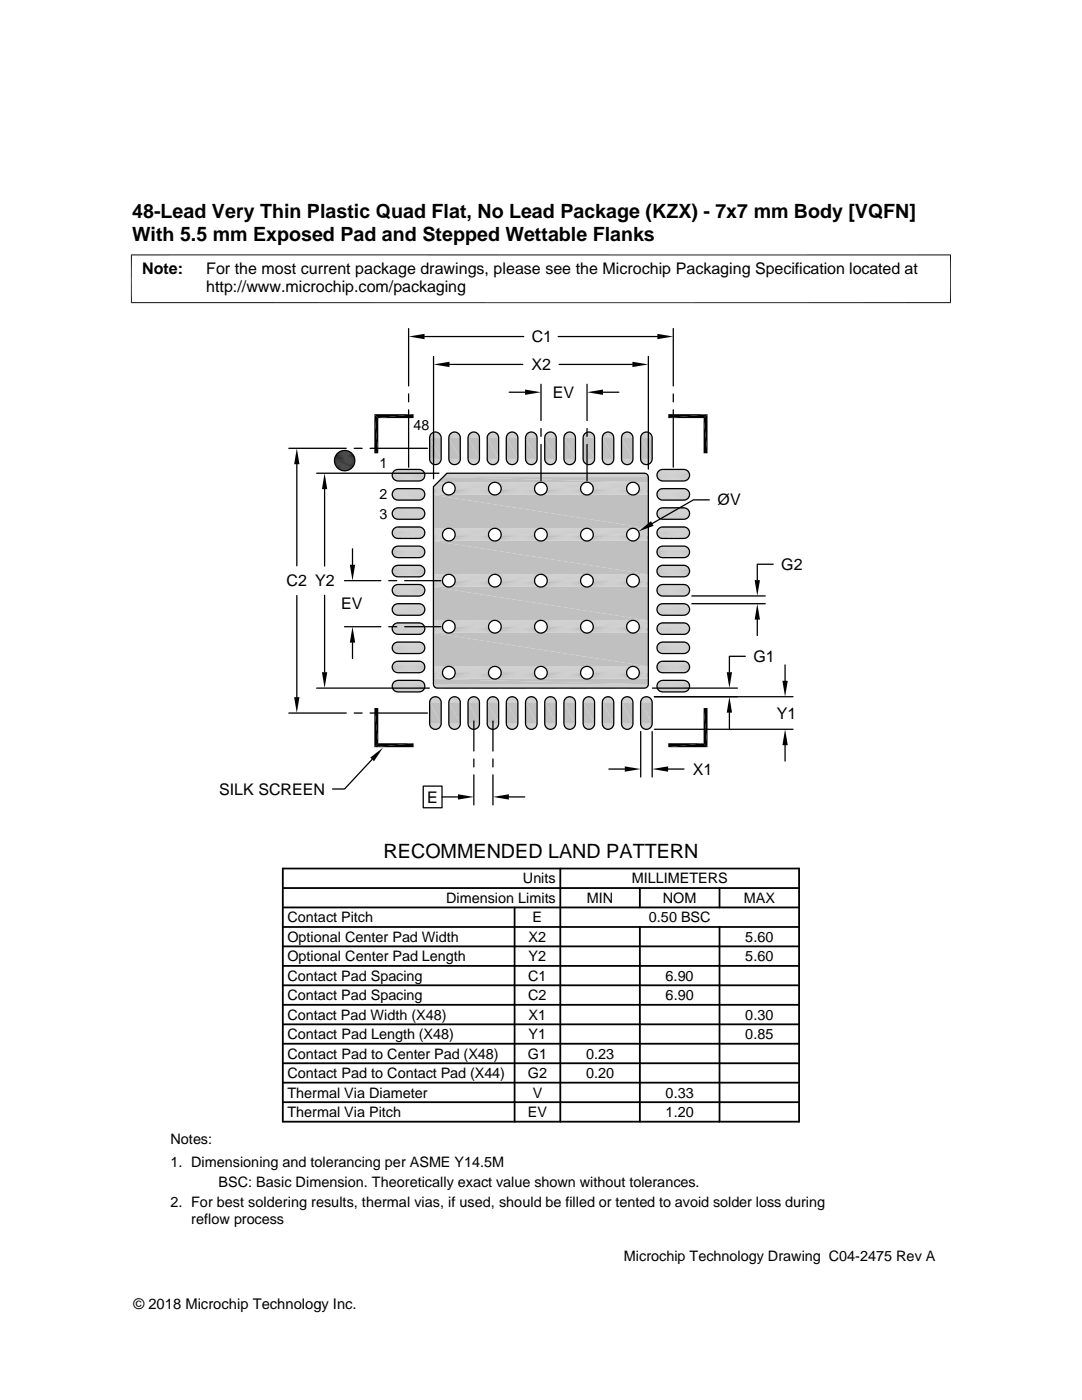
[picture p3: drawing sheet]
<svg xmlns="http://www.w3.org/2000/svg" width="216mm" height="279mm" viewBox="0 0 216 279" stroke-linecap="round" stroke-linejoin="round" font-family="sans-serif">
<defs><g id="words">
<g font-size="3.9">
<text x="26.4" y="43.5">48-Lead Very Thin Plastic Quad Flat, No Lead Package (KZX) - 7x7 mm Body [VQFN]</text>
<text x="26.4" y="48">With 5.5 mm Exposed Pad and Stepped Wettable Flanks</text>
<text x="76.5" y="171.1">RECOMMENDED LAND PATTERN</text>
</g>
<g font-size="3.2">
<text x="28.4" y="54.6">Note:</text>
<text x="41.1" y="58.3">http://www.microchip.com/packaging</text>
<text x="41.1" y="54.6">For the most current package drawings, please see the Microchip Packaging Specification located at</text>
<text x="106.1" y="68.3">C1</text>
<text x="106.1" y="73.9">X2</text>
<text x="110.3" y="79.4">EV</text>
<text x="143.2" y="100.9">ØV</text>
<text x="155.9" y="113.7">G2</text>
<text x="57.2" y="117">C2 Y2</text>
<text x="68.1" y="121.6">EV</text>
<text x="150.3" y="132.1">G1</text>
<text x="155" y="143.4">Y1</text>
<text x="138.3" y="154.6">X1</text>
<text x="43.7" y="158.6">SILK SCREEN</text>
<text x="85.2" y="160.2">E</text>
</g>
<g font-size="2.9">
<text x="104.3" y="176.3">Units</text>
<text x="126" y="176.3">MILLIMETERS</text>
<text x="57.3" y="184.1">Contact Pitch</text>
<text x="89" y="180.2">Dimension Limits</text>
<text x="106.3" y="184.1">E</text>
<text x="117.1" y="180.2">MIN</text>
<text x="129.5" y="184.1">0.50 BSC</text>
<text x="132.3" y="180.2">NOM</text>
<text x="148.4" y="180.2">MAX</text>
<text x="57.3" y="188">Optional Center Pad Width</text>
<text x="57.3" y="191.9">Optional Center Pad Length</text>
<text x="105.5" y="191.9">Y2</text>
<text x="105.5" y="188">X2</text>
<text x="148.7" y="191.9">5.60</text>
<text x="148.7" y="188">5.60</text>
<text x="57.3" y="195.7">Contact Pad Spacing</text>
<text x="105.4" y="195.7">C1</text>
<text x="132.8" y="195.7">6.90</text>
<text x="57.3" y="199.6">Contact Pad Spacing</text>
<text x="57.3" y="203.5">Contact Pad Width (X48)</text>
<text x="105.4" y="199.6">C2</text>
<text x="105.5" y="203.5">X1</text>
<text x="132.8" y="199.6">6.90</text>
<text x="148.7" y="203.5">0.30</text>
<text x="57.3" y="207.4">Contact Pad Length (X48)</text>
<text x="105.5" y="207.4">Y1</text>
<text x="148.7" y="207.4">0.85</text>
<text x="57.3" y="211.3">Contact Pad to Center Pad (X48)</text>
<text x="57.3" y="215.2">Contact Pad to Contact Pad (X44)</text>
<text x="105.3" y="211.3">G1</text>
<text x="105.3" y="215.2">G2</text>
<text x="116.9" y="211.3">0.23</text>
<text x="116.9" y="215.2">0.20</text>
<text x="57.3" y="219.1">Thermal Via Diameter</text>
<text x="106.3" y="219.1">V</text>
<text x="132.8" y="219.1">0.33</text>
<text x="57.3" y="222.9">Thermal Via Pitch</text>
<text x="105.3" y="222.9">EV</text>
<text x="132.8" y="222.9">1.20</text>
<text x="34" y="228.3">Notes:</text>
<text x="34" y="232.9">1. Dimensioning and tolerancing per ASME Y14.5M</text>
<text x="43.6" y="236.9">BSC: Basic Dimension. Theoretically exact value shown without tolerances.</text>
<text x="34" y="241">2. For best soldering results, thermal vias, if used, should be filled or tented to avoid solder loss during</text>
<text x="38.1" y="244.3">reflow process</text>
<text x="124.5" y="251.7">Microchip Technology Drawing C04-2475 Rev A</text>
<text x="26.6" y="261.3">© 2018 Microchip Technology Inc.</text>
</g>
<g font-size="2.8">
<text x="82.5" y="85.9">48</text>
<text x="75.8" y="93.4">1</text>
<text x="75.8" y="99.7">2</text>
<text x="75.8" y="103.5">3</text>
</g>
</g></defs>
<g fill="#c0c0c0">
<path d="M86.7 86.2h.4z"/>
<path d="M90.5 86.2h.4z"/>
<path d="M94.3 86.2h.4z"/>
<path d="M98.1 86.2h.5z"/>
<path d="M102 86.2h.4z"/>
<path d="M105.8 86.2h.4z"/>
<path d="M109.6 86.2h.4z"/>
<path d="M113.5 86.2h.4z"/>
<path d="M117.3 86.2h.4z"/>
<path d="M121.1 86.2h.4z"/>
<path d="M124.9 86.2h.4z"/>
<path d="M128.8 86.2h.4z"/>
<path d="M128.6 86.3h.8z"/>
<path d="M128.8 86.2l.6 .1z"/>
<path d="M124.8 86.3h.7z"/>
<path d="M124.9 86.2l.6 .1z"/>
<path d="M120.9 86.3h.8z"/>
<path d="M121.1 86.2l.6 .1z"/>
<path d="M117.1 86.3h.8z"/>
<path d="M117.3 86.2l.6 .1z"/>
<path d="M113.3 86.3h.8z"/>
<path d="M113.5 86.2l.6 .1z"/>
<path d="M109.5 86.3h.7z"/>
<path d="M109.6 86.2l.6 .1z"/>
<path d="M105.6 86.3h.8z"/>
<path d="M105.8 86.2l.6 .1z"/>
<path d="M101.8 86.3h.8z"/>
<path d="M102 86.2l.6 .1z"/>
<path d="M98 86.3h.7z"/>
<path d="M98.1 86.2l.6 .1z"/>
<path d="M94.1 86.3h.8z"/>
<path d="M94.3 86.2l.6 .1z"/>
<path d="M90.3 86.3h.8z"/>
<path d="M90.5 86.2l.6 .1z"/>
<path d="M86.5 86.3h.8z"/>
<path d="M86.7 86.2l.6 .1z"/>
<path d="M128.4 86.4h1.2z"/>
<path d="M128.6 86.3l1 .1z"/>
<path d="M124.6 86.4h1.1z"/>
<path d="M124.8 86.3l.9 .1z"/>
<path d="M120.8 86.4h1.1z"/>
<path d="M120.9 86.3l1 .1z"/>
<path d="M116.9 86.4h1.2z"/>
<path d="M117.1 86.3l1 .1z"/>
<path d="M113.1 86.4h1.1z"/>
<path d="M113.3 86.3l.9 .1z"/>
<path d="M109.3 86.4h1.1z"/>
<path d="M109.5 86.3l.9 .1z"/>
<path d="M105.4 86.4h1.2z"/>
<path d="M105.6 86.3l1 .1z"/>
<path d="M101.6 86.4h1.2z"/>
<path d="M101.8 86.3l1 .1z"/>
<path d="M97.8 86.4h1.1z"/>
<path d="M98 86.3l.9 .1z"/>
<path d="M94 86.4h1.1z"/>
<path d="M94.1 86.3l1 .1z"/>
<path d="M90.1 86.4h1.2z"/>
<path d="M90.3 86.3l1 .1z"/>
<path d="M86.3 86.4h1.2z"/>
<path d="M86.5 86.3l1 .1z"/>
<path d="M128.2 86.5l.2-.1 1.3 .1z"/>
<path d="M128.4 86.4l1.3 .1z"/>
<path d="M124.4 86.5l.2-.1 1.3 .1z"/>
<path d="M124.6 86.4l1.3 .1z"/>
<path d="M120.6 86.5l.2-.1 1.3 .1z"/>
<path d="M120.8 86.4l1.3 .1z"/>
<path d="M116.8 86.5l.1-.1 1.3 .1z"/>
<path d="M116.9 86.4l1.3 .1z"/>
<path d="M112.9 86.5l.2-.1 1.3 .1z"/>
<path d="M113.1 86.4l1.3 .1z"/>
<path d="M109.1 86.5l.2-.1 1.3 .1z"/>
<path d="M109.3 86.4l1.3 .1z"/>
<path d="M105.3 86.5l.1-.1 1.3 .1z"/>
<path d="M105.4 86.4l1.3 .1z"/>
<path d="M101.5 86.5l.1-.1 1.3 .1z"/>
<path d="M101.6 86.4l1.3 .1z"/>
<path d="M97.6 86.5l.2-.1 1.3 .1z"/>
<path d="M97.8 86.4l1.3 .1z"/>
<path d="M93.8 86.5l.2-.1 1.3 .1z"/>
<path d="M94 86.4l1.3 .1z"/>
<path d="M90 86.5l.1-.1 1.3 .1z"/>
<path d="M90.1 86.4l1.3 .1z"/>
<path d="M86.1 86.5l.2-.1 1.3 .1z"/>
<path d="M86.3 86.4l1.3 .1z"/>
<path d="M128.2 86.5l1.7 .1h-1.8z"/>
<path d="M128.2 86.5h1.5l.2 .1z"/>
<path d="M124.4 86.5l1.6 .1h-1.7z"/>
<path d="M124.4 86.5h1.5l.1 .1z"/>
<path d="M120.6 86.5l1.6 .1h-1.8z"/>
<path d="M120.6 86.5h1.5l.1 .1z"/>
<path d="M116.8 86.5l1.6 .1h-1.8z"/>
<path d="M116.8 86.5h1.4l.2 .1z"/>
<path d="M112.9 86.5l1.7 .1h-1.8z"/>
<path d="M112.9 86.5h1.5l.2 .1z"/>
<path d="M109.1 86.5l1.6 .1h-1.7z"/>
<path d="M109.1 86.5h1.5l.1 .1z"/>
<path d="M105.3 86.5l1.6 .1h-1.8z"/>
<path d="M105.3 86.5h1.4l.2 .1z"/>
<path d="M101.5 86.5l1.6 .1h-1.8z"/>
<path d="M101.5 86.5h1.4l.2 .1z"/>
<path d="M97.6 86.5l1.6 .1h-1.7z"/>
<path d="M97.6 86.5h1.5l.1 .1z"/>
<path d="M93.8 86.5l1.6 .1h-1.8z"/>
<path d="M93.8 86.5h1.5l.1 .1z"/>
<path d="M90 86.5l1.6 .1h-1.8z"/>
<path d="M90 86.5h1.4l.2 .1z"/>
<path d="M86.1 86.5l1.7 .1h-1.8z"/>
<path d="M86.1 86.5h1.5l.2 .1z"/>
<path d="M128.1 86.6l1.9 .2h-2z"/>
<path d="M128.1 86.6h1.8l.1 .2z"/>
<path d="M124.3 86.6l1.9 .2h-2z"/>
<path d="M124.3 86.6h1.7l.2 .2z"/>
<path d="M120.4 86.6l1.9 .2h-2z"/>
<path d="M120.4 86.6h1.8l.1 .2z"/>
<path d="M116.6 86.6l1.9 .2h-2z"/>
<path d="M116.6 86.6h1.8l.1 .2z"/>
<path d="M112.8 86.6l1.9 .2h-2z"/>
<path d="M112.8 86.6h1.8l.1 .2z"/>
<path d="M109 86.6l1.8 .2h-2z"/>
<path d="M109 86.6h1.7l.1 .2z"/>
<path d="M105.1 86.6l1.9 .2h-2z"/>
<path d="M105.1 86.6h1.8l.1 .2z"/>
<path d="M101.3 86.6l1.9 .2h-2z"/>
<path d="M101.3 86.6h1.8l.1 .2z"/>
<path d="M97.5 86.6l1.9 .2h-2z"/>
<path d="M97.5 86.6h1.7l.2 .2z"/>
<path d="M93.6 86.6l1.9 .2h-2z"/>
<path d="M93.6 86.6h1.8l.1 .2z"/>
<path d="M89.8 86.6l1.9 .2h-2z"/>
<path d="M89.8 86.6h1.8l.1 .2z"/>
<path d="M86 86.6l1.9 .2h-2z"/>
<path d="M86 86.6h1.8l.1 .2z"/>
</g>
<g fill="none" stroke="#c0c0c0" stroke-width=".2">
<path d="M85.7 87.1h2.3M85.8 86.9h2.1M89.6 87.1h2.2M89.6 86.9h2.2M93.4 87.1h2.3M93.5 86.9h2.1M97.2 87.1h2.3M97.3 86.9h2.1M101 87.1h2.3M101.1 86.9h2.2M104.9 87.1h2.2M104.9 86.9h2.2"/>
<path d="M108.7 87.1h2.3M108.8 86.9h2.1M112.5 87.1h2.3M112.6 86.9h2.1M116.4 87.1h2.2M116.4 86.9h2.2M120.2 87.1h2.2M120.2 86.9h2.2M124 87.1h2.3M124.1 86.9h2.1M127.8 87.1h2.3M127.9 86.9h2.2"/>
</g>
<path d="M85.7 87.3h2.3M89.6 87.3h2.2M93.4 87.3h2.3M97.2 87.3h2.3M101 87.3h2.3M104.9 87.3h2.3M108.7 87.3h2.3M112.5 87.3h2.3M116.4 87.3h2.2M120.2 87.3h2.3M124 87.3h2.3M127.8 87.3h2.3" fill="none" stroke="#c0c0c0" stroke-width=".21"/>
<g fill="#c0c0c0">
<path d="M127.8 87.4l2.3 4.2h-2.3z"/>
<path d="M127.8 87.4h2.3v4.2z"/>
<path d="M124 87.4l2.3 4.2h-2.3z"/>
<path d="M124 87.4h2.3v4.2z"/>
<path d="M120.2 87.4l2.3 4.2h-2.3z"/>
<path d="M120.2 87.4h2.3v4.2z"/>
<path d="M116.4 87.4l2.2 4.2h-2.2z"/>
<path d="M116.4 87.4h2.2v4.2z"/>
<path d="M112.5 87.4l2.3 4.2h-2.3z"/>
<path d="M112.5 87.4h2.3v4.2z"/>
<path d="M108.7 87.4l2.3 4.2h-2.3z"/>
<path d="M108.7 87.4h2.3v4.2z"/>
<path d="M104.9 87.4l2.3 4.2h-2.3z"/>
<path d="M104.9 87.4h2.3v4.2z"/>
<path d="M101 87.4l2.3 4.2h-2.3z"/>
<path d="M101 87.4h2.3v4.2z"/>
<path d="M97.2 87.4l2.3 4.2h-2.3z"/>
<path d="M97.2 87.4h2.3v4.2z"/>
<path d="M93.4 87.4l2.3 4.2h-2.3z"/>
<path d="M93.4 87.4h2.3v4.2z"/>
<path d="M89.6 87.4l2.2 4.2h-2.2z"/>
<path d="M89.6 87.4h2.2v4.2z"/>
<path d="M85.7 87.4l2.3 4.2h-2.3z"/>
<path d="M85.7 87.4h2.3v4.2z"/>
</g>
<g fill="none" stroke="#c0c0c0" stroke-width=".2">
<path d="M85.7 91.7h2.3M85.7 91.9h2.3M85.8 92.1h2.1M89.6 91.7h2.2M89.6 91.9h2.2M89.6 92.1h2.2M93.4 91.7h2.3M93.4 91.9h2.3M93.5 92.1h2.1M97.2 91.7h2.3M97.2 91.9h2.3M97.3 92.1h2.1"/>
<path d="M101 91.7h2.3M101 91.9h2.3M101.1 92.1h2.2M104.9 91.7h2.3M104.9 91.9h2.2M104.9 92.1h2.2M108.7 91.7h2.3M108.7 91.9h2.3M108.8 92.1h2.1M112.5 91.7h2.3M112.5 91.9h2.3M112.6 92.1h2.1"/>
<path d="M116.4 91.7h2.2M116.4 91.9h2.2M116.4 92.1h2.2M120.2 91.7h2.3M120.2 91.9h2.2M120.2 92.1h2.2M124 91.7h2.3M124 91.9h2.3M124.1 92.1h2.1M127.8 91.7h2.3M127.8 91.9h2.3M127.9 92.1h2.2"/>
</g>
<g fill="#c0c0c0">
<path d="M128 92.2l1.9 .1h-1.8z"/>
<path d="M128 92.2h2l-.1 .1z"/>
<path d="M124.2 92.2l1.8 .1h-1.7z"/>
<path d="M124.2 92.2h2l-.2 .1z"/>
<path d="M120.3 92.2l1.9 .1h-1.8z"/>
<path d="M120.3 92.2h2l-.1 .1z"/>
<path d="M116.5 92.2l1.9 .1h-1.8z"/>
<path d="M116.5 92.2h2l-.1 .1z"/>
<path d="M112.7 92.2l1.9 .1h-1.8z"/>
<path d="M112.7 92.2h2l-.1 .1z"/>
<path d="M108.8 92.2l1.9 .1h-1.7z"/>
<path d="M108.8 92.2h2l-.1 .1z"/>
<path d="M105 92.2l1.9 .1h-1.8z"/>
<path d="M105 92.2h2l-.1 .1z"/>
<path d="M101.2 92.2l1.9 .1h-1.8z"/>
<path d="M101.2 92.2h2l-.1 .1z"/>
<path d="M97.4 92.2l1.8 .1h-1.7z"/>
<path d="M97.4 92.2h2l-.2 .1z"/>
<path d="M93.5 92.2l1.9 .1h-1.8z"/>
<path d="M93.5 92.2h2l-.1 .1z"/>
<path d="M89.7 92.2l1.9 .1h-1.8z"/>
<path d="M89.7 92.2h2l-.1 .1z"/>
<path d="M85.9 92.2l1.9 .1h-1.8z"/>
<path d="M85.9 92.2h2l-.1 .1z"/>
<path d="M128.1 92.3l1.6 .2h-1.5z"/>
<path d="M128.1 92.3h1.8l-.2 .2z"/>
<path d="M124.3 92.3l1.6 .2h-1.5z"/>
<path d="M124.3 92.3h1.7l-.1 .2z"/>
<path d="M120.4 92.3l1.7 .2h-1.5z"/>
<path d="M120.4 92.3h1.8l-.1 .2z"/>
<path d="M116.6 92.3l1.6 .2h-1.4z"/>
<path d="M116.6 92.3h1.8l-.2 .2z"/>
<path d="M112.8 92.3l1.6 .2h-1.5z"/>
<path d="M112.8 92.3h1.8l-.2 .2z"/>
<path d="M109 92.3l1.6 .2h-1.5z"/>
<path d="M109 92.3h1.7l-.1 .2z"/>
<path d="M105.1 92.3l1.6 .2h-1.4z"/>
<path d="M105.1 92.3h1.8l-.2 .2z"/>
<path d="M101.3 92.3l1.6 .2h-1.4z"/>
<path d="M101.3 92.3h1.8l-.2 .2z"/>
<path d="M97.5 92.3l1.6 .2h-1.5z"/>
<path d="M97.5 92.3h1.7l-.1 .2z"/>
<path d="M93.6 92.3l1.7 .2h-1.5z"/>
<path d="M93.6 92.3h1.8l-.1 .2z"/>
<path d="M89.8 92.3l1.6 .2h-1.4z"/>
<path d="M89.8 92.3h1.8l-.2 .2z"/>
<path d="M86 92.3l1.6 .2h-1.5z"/>
<path d="M86 92.3h1.8l-.2 .2z"/>
<path d="M128.2 92.5l1.4 .1h-1.2z"/>
<path d="M128.2 92.5h1.5l-.1 .1z"/>
<path d="M124.4 92.5l1.3 .1h-1.1z"/>
<path d="M124.4 92.5h1.5l-.2 .1z"/>
<path d="M120.6 92.5l1.3 .1h-1.1z"/>
<path d="M120.6 92.5h1.5l-.2 .1z"/>
<path d="M116.8 92.5l1.3 .1h-1.2z"/>
<path d="M116.8 92.5h1.4l-.1 .1z"/>
<path d="M112.9 92.5l1.3 .1h-1.1z"/>
<path d="M112.9 92.5h1.5l-.2 .1z"/>
<path d="M109.1 92.5l1.3 .1h-1.1z"/>
<path d="M109.1 92.5h1.5l-.2 .1z"/>
<path d="M105.3 92.5l1.3 .1h-1.2z"/>
<path d="M105.3 92.5h1.4l-.1 .1z"/>
<path d="M101.5 92.5l1.3 .1h-1.2z"/>
<path d="M101.5 92.5h1.4l-.1 .1z"/>
<path d="M97.6 92.5l1.3 .1h-1.1z"/>
<path d="M97.6 92.5h1.5l-.2 .1z"/>
<path d="M93.8 92.5l1.3 .1h-1.1z"/>
<path d="M93.8 92.5h1.5l-.2 .1z"/>
<path d="M90 92.5l1.3 .1h-1.2z"/>
<path d="M90 92.5h1.4l-.1 .1z"/>
<path d="M86.1 92.5l1.4 .1h-1.2z"/>
<path d="M86.1 92.5h1.5l-.1 .1z"/>
<path d="M128.4 92.6l1 .1z"/>
<path d="M128.4 92.6h1.2z"/>
<path d="M124.6 92.6l.9 .1z"/>
<path d="M124.6 92.6h1.1z"/>
<path d="M120.8 92.6l.9 .1z"/>
<path d="M120.8 92.6h1.1z"/>
<path d="M116.9 92.6l1 .1z"/>
<path d="M116.9 92.6h1.2z"/>
<path d="M113.1 92.6l1 .1z"/>
<path d="M113.1 92.6h1.1z"/>
<path d="M109.3 92.6l.9 .1z"/>
<path d="M109.3 92.6h1.1z"/>
<path d="M105.4 92.6l1 .1z"/>
<path d="M105.4 92.6h1.2z"/>
<path d="M101.6 92.6l1 .1z"/>
<path d="M101.6 92.6h1.2z"/>
<path d="M97.8 92.6l.9 .1z"/>
<path d="M97.8 92.6h1.1z"/>
<path d="M94 92.6l.9 .1z"/>
<path d="M94 92.6h1.1z"/>
<path d="M90.1 92.6l1 .1z"/>
<path d="M90.1 92.6h1.2z"/>
<path d="M86.3 92.6l1 .1z"/>
<path d="M86.3 92.6h1.2z"/>
<path d="M86.7 92.7h.4z"/>
<path d="M90.5 92.7h.4z"/>
<path d="M94.3 92.7h.4z"/>
<path d="M98.1 92.7h.5z"/>
<path d="M102 92.7h.4z"/>
<path d="M105.8 92.7h.4z"/>
<path d="M109.6 92.7h.4z"/>
<path d="M113.5 92.7h.4z"/>
<path d="M117.3 92.7h.4z"/>
<path d="M121.1 92.7h.4z"/>
<path d="M124.9 92.7h.4z"/>
<path d="M128.8 92.7h.4z"/>
<path d="M128.6 92.7h.6z"/>
<path d="M128.6 92.7h.8z"/>
<path d="M124.8 92.7h.5z"/>
<path d="M124.8 92.7h.7z"/>
<path d="M120.9 92.7h.6z"/>
<path d="M120.9 92.7h.8z"/>
<path d="M117.1 92.7h.6z"/>
<path d="M117.1 92.7h.8z"/>
<path d="M113.3 92.7h.6z"/>
<path d="M113.3 92.7h.8z"/>
<path d="M109.5 92.7h.5z"/>
<path d="M109.5 92.7h.7z"/>
<path d="M105.6 92.7h.6z"/>
<path d="M105.6 92.7h.8z"/>
<path d="M101.8 92.7h.6z"/>
<path d="M101.8 92.7h.8z"/>
<path d="M98 92.7h.6z"/>
<path d="M98 92.7h.7z"/>
<path d="M94.1 92.7h.6z"/>
<path d="M94.1 92.7h.8z"/>
<path d="M90.3 92.7h.6z"/>
<path d="M90.3 92.7h.8z"/>
<path d="M86.5 92.7h.6z"/>
<path d="M86.5 92.7h.8z"/>
</g>
<g fill="none" stroke="#c0c0c0" stroke-width=".2">
<path d="M78.3 94.7h6.5M78.3 98.6h6.5M78.3 94.5h6.5M78.3 98.4h6.5M78.3 95.1h6.5M78.3 99h6.5M78.3 95.3h6.4M78.3 99.1h6.4M78.3 94.4h6.4M78.3 98.2h6.4M78.4 95.5h6.2M78.4 99.3h6.2"/>
<path d="M78.4 94.2h6.2M78.4 98h6.2M78.5 94h6M78.5 97.9h6M78.5 95.6h6M78.5 99.5h6M78.7 93.9h5.7M78.7 97.7h5.7M78.7 95.8h5.7M78.7 99.6h5.7M78.8 93.8h5.4M78.8 97.6h5.4"/>
<path d="M78.8 95.9h5.4M78.8 99.7h5.4M79 95.9h5M79 99.8h5M79 93.7h5M79 97.6h5M79.2 93.7h4.6M79.2 97.5h4.6M79.2 96h4.6M79.2 99.8h4.6M131.1 94.7h6.5M131.1 98.6h6.5"/>
<path d="M131.1 94.5h6.5M131.1 98.4h6.5M131.1 94.6h6.5M131.1 95.1h6.5M131.1 98.5h6.5M131.1 99h6.5M131.1 95.3h6.4M131.1 99.1h6.4M131.2 94.3h6.3M131.2 98.1h6.3M131.2 94.4h6.3M131.2 98.2h6.3"/>
<path d="M131.2 95.5h6.2M131.2 99.3h6.2M131.3 94.2h6.1M131.3 98.1h6.1M131.3 94.1h6.1M131.3 98h6.1M131.4 95.6h5.9M131.4 99.5h5.9M131.4 94.1h5.9M131.4 97.9h5.9M131.4 94h5.8M131.4 97.8h5.8"/>
<path d="M131.5 95.8h5.7M131.5 99.6h5.7M131.5 93.9h5.7M131.5 97.7h5.7M131.6 93.9h5.5M131.6 97.7h5.5M131.7 95.9h5.3M131.7 99.7h5.3M131.7 93.8h5.3M131.7 97.6h5.3M131.8 93.8h5.1M131.8 97.6h5.1"/>
<path d="M131.8 95.9h5M131.8 99.8h5M132 96h4.7M132 99.8h4.7M136.7 93.7h-4.7M136.7 97.5h-4.7M78.3 102.4h6.5M78.3 117.7h6.5M78.3 102.6h6.5M78.3 106.4h6.5M78.3 110.2h6.5M78.3 114.1h6.5"/>
<path d="M78.3 102.2h6.5M78.3 106.1h6.5M78.3 109.9h6.5M78.3 113.8h6.5M78.3 117.6h6.5M78.3 106.6h6.5M78.3 110.4h6.5M78.3 114.3h6.5M78.3 118.1h6.5M78.3 106h6.5M78.3 109.8h6.5M78.3 113.7h6.5"/>
<path d="M78.3 117.5h6.5M78.3 105.9h6.4M78.3 109.7h6.4M78.3 113.6h6.4M78.3 117.4h6.4M78.3 103h6.4M78.3 106.8h6.4M78.3 110.6h6.4M78.3 114.5h6.4M78.3 118.3h6.4M78.3 102h6.4M78.4 105.8h6.3"/>
<path d="M78.4 109.6h6.3M78.4 113.5h6.3M78.4 117.3h6.3M78.4 105.7h6.2M78.4 109.5h6.2M78.4 113.4h6.2M78.4 117.2h6.2M78.4 103.1h6.2M78.4 107h6.2M78.4 110.8h6.2M78.4 114.6h6.2M78.4 118.5h6.2"/>
<path d="M78.4 101.8h6.2M78.5 105.6h6.1M78.5 109.5h6.1M78.5 113.3h6.1M78.5 117.1h6.1M78.5 101.7h6M78.5 103.3h6M78.5 107.1h6M78.5 111h6M78.5 114.8h6M78.5 118.6h6M78.5 105.5h6"/>
<path d="M78.5 109.4h6M78.5 113.2h6M78.5 117h6M78.6 105.5h5.8M78.6 109.3h5.8M78.6 113.1h5.8M78.6 117h5.8M78.7 101.5h5.7M78.7 103.4h5.7M78.7 107.3h5.7M78.7 111.1h5.7M78.7 114.9h5.7"/>
<path d="M78.7 118.7h5.7M78.7 105.4h5.7M78.7 109.2h5.7M78.7 113.1h5.7M78.7 116.9h5.7M78.8 105.3h5.4M78.8 109.2h5.4M78.8 113h5.4M78.8 116.8h5.4M78.8 101.5h5.4M78.8 103.5h5.4M78.8 107.4h5.4"/>
<path d="M78.8 111.2h5.4M78.8 115h5.4M78.8 118.8h5.4M78.8 109.1h5.4M78.8 112.9h5.4M79 105.3h5.1M79 109.1h5.1M79 112.9h5.1M79 116.7h5.1M79 103.6h5M79 107.4h5M79 111.3h5"/>
<path d="M79 115.1h5M79 118.9h5M79 101.4h5M79 105.2h5M79 109.1h5M79 116.7h5M79.2 109h4.6M79.2 112.8h4.6M79.2 107.5h4.6M79.2 111.3h4.6M79.2 115.1h4.6M79.2 105.2h4.6"/>
<path d="M131.1 102.6h6.5M131.1 106.4h6.5M131.1 110.2h6.5M131.1 114.1h6.5M131.1 102.4h6.5M131.1 117.7h6.5M131.1 102.2h6.5M131.1 106h6.5M131.1 109.8h6.5M131.1 113.7h6.5M131.1 117.5h6.5M131.1 102.3h6.5"/>
<path d="M131.1 106.1h6.5M131.1 106.6h6.5M131.1 109.9h6.5M131.1 110.4h6.5M131.1 113.8h6.5M131.1 114.3h6.5M131.1 117.6h6.5M131.1 118.1h6.5M131.1 103h6.4M131.1 106.8h6.4M131.1 110.6h6.4M131.1 114.5h6.4"/>
<path d="M131.1 118.3h6.4M131.2 102h6.3M131.2 105.8h6.3M131.2 109.6h6.3M131.2 113.5h6.3M131.2 117.3h6.3M131.2 102.1h6.3M131.2 105.9h6.3M131.2 109.7h6.3M131.2 113.6h6.3M131.2 117.4h6.3M131.2 103.1h6.2"/>
<path d="M131.2 107h6.2M131.2 110.8h6.2M131.2 114.6h6.2M131.2 118.5h6.2M131.3 101.9h6.1M131.3 105.7h6.1M131.3 109.5h6.1M131.3 113.4h6.1M131.3 117.2h6.1M131.3 101.8h6.1M131.3 105.6h6.1M131.3 113.3h6.1"/>
<path d="M131.3 117.1h6.1M131.4 103.3h5.9M131.4 107.1h5.9M131.4 111h5.9M131.4 114.8h5.9M131.4 118.6h5.9M131.4 101.7h5.9M131.4 105.5h5.9M131.4 109.4h5.9M131.4 113.2h5.9M131.4 117h5.9M131.4 101.6h5.8"/>
<path d="M131.4 105.5h5.8M131.4 109.3h5.8M131.4 113.1h5.8M131.4 117h5.8M131.5 103.4h5.7M131.5 107.3h5.7M131.5 111.1h5.7M131.5 114.9h5.7M131.5 118.7h5.7M131.5 101.6h5.7M131.5 105.4h5.7M131.5 109.2h5.7"/>
<path d="M131.5 113.1h5.7M131.5 116.9h5.7M131.6 101.5h5.5M131.6 105.3h5.5M131.6 109.2h5.5M131.6 113h5.5M131.6 116.8h5.5M131.7 103.5h5.3M131.7 107.4h5.3M131.7 111.2h5.3M131.7 115h5.3M131.7 118.8h5.3"/>
<path d="M131.7 101.5h5.3M131.7 105.3h5.3M131.7 109.1h5.3M131.7 112.9h5.3M131.7 116.8h5.3M131.8 101.4h5.1M131.8 105.3h5.1M131.8 109.1h5.1M131.8 112.9h5.1M131.8 116.7h5.1M131.8 103.6h5M131.8 107.4h5"/>
<path d="M131.8 111.3h5M131.8 115.1h5M131.8 118.9h5M131.8 101.4h5M131.8 105.2h5M131.8 109.1h5M131.8 116.7h5M132 107.5h4.7M132 111.3h4.7M132 115.1h4.7M132.1 105.2h4.6M136.7 109h-4.7"/>
<path d="M136.7 112.8h-4.7M78.3 121.5h6.5M78.3 125.4h6.5M78.3 129.2h6.5M78.3 129.4h6.5M78.3 133.2h6.5M78.3 137h6.5M78.3 121.4h6.5M78.3 125.3h6.5M78.3 129.1h6.5M78.3 132.9h6.5M78.3 136.7h6.5"/>
<path d="M78.3 121.9h6.5M78.3 125.8h6.5M78.3 129.6h6.5M78.3 133.4h6.5M78.3 137.2h6.5M78.3 121.3h6.5M78.3 125.2h6.5M78.3 129h6.5M78.3 132.8h6.5M78.3 136.6h6.5M78.3 121.2h6.4M78.3 125h6.4"/>
<path d="M78.3 128.9h6.4M78.3 132.7h6.4M78.3 136.5h6.4M78.3 122.1h6.4M78.3 125.9h6.4M78.3 129.8h6.4M78.3 133.6h6.4M78.3 137.4h6.4M78.4 121.1h6.3M78.4 124.9h6.3M78.4 128.8h6.3M78.4 132.6h6.3"/>
<path d="M78.4 136.4h6.3M78.4 121h6.2M78.4 124.9h6.2M78.4 128.7h6.2M78.4 132.5h6.2M78.4 136.3h6.2M78.4 122.3h6.2M78.4 126.1h6.2M78.4 129.9h6.2M78.4 133.8h6.2M78.4 137.6h6.2M78.5 120.9h6.1"/>
<path d="M78.5 124.8h6.1M78.5 128.6h6.1M78.5 132.4h6.1M78.5 136.2h6.1M78.5 122.4h6M78.5 126.3h6M78.5 130.1h6M78.5 133.9h6M78.5 137.7h6M78.5 120.9h6M78.5 124.7h6M78.5 128.5h6"/>
<path d="M78.5 132.3h6M78.5 136.2h6M78.6 120.8h5.8M78.6 124.6h5.8M78.6 128.4h5.8M78.6 132.3h5.8M78.6 136.1h5.8M78.7 122.6h5.7M78.7 126.4h5.7M78.7 130.2h5.7M78.7 134h5.7M78.7 137.9h5.7"/>
<path d="M78.7 120.7h5.7M78.7 124.5h5.7M78.7 128.4h5.7M78.7 132.2h5.7M78.7 136h5.7M78.8 120.7h5.4M78.8 124.5h5.4M78.8 128.3h5.4M78.8 132.1h5.4M78.8 136h5.4M78.8 122.7h5.4M78.8 126.5h5.4"/>
<path d="M78.8 130.3h5.4M78.8 134.2h5.4M78.8 138h5.4M78.8 120.6h5.4M78.8 124.4h5.4M78.8 135.9h5.4M79 120.6h5.1M79 124.4h5.1M79 128.2h5.1M79 132h5.1M79 135.9h5.1M79 122.7h5"/>
<path d="M79 126.6h5M79 130.4h5M79 134.2h5M79 138h5M79 120.5h5M79 132h5M79 135.8h5M79.2 124.3h4.6M79.2 128.2h4.6M79.2 135.8h4.6M79.2 122.8h4.6M79.2 126.6h4.6"/>
<path d="M79.2 138.1h4.6M79.2 120.5h4.6M131.1 129.4h6.5M131.1 133.2h6.5M131.1 137h6.5M131.1 121.5h6.5M131.1 125.4h6.5M131.1 129.2h6.5M131.1 121.3h6.5M131.1 125.2h6.5M131.1 129h6.5M131.1 132.8h6.5"/>
<path d="M131.1 136.6h6.5M131.1 121.4h6.5M131.1 121.9h6.5M131.1 125.3h6.5M131.1 125.8h6.5M131.1 129.1h6.5M131.1 129.6h6.5M131.1 132.9h6.5M131.1 133.4h6.5M131.1 136.7h6.5M131.1 137.2h6.5M131.1 122.1h6.4"/>
<path d="M131.1 125.9h6.4M131.1 129.8h6.4M131.1 133.6h6.4M131.1 137.4h6.4M131.2 121.1h6.3M131.2 124.9h6.3M131.2 128.8h6.3M131.2 132.6h6.3M131.2 136.4h6.3M131.2 121.2h6.3M131.2 125h6.3M131.2 128.9h6.3"/>
<path d="M131.2 132.7h6.3M131.2 136.5h6.3M131.2 122.3h6.2M131.2 126.1h6.2M131.2 129.9h6.2M131.2 133.8h6.2M131.2 137.6h6.2M131.3 121h6.1M131.3 124.9h6.1M131.3 128.7h6.1M131.3 132.5h6.1M131.3 136.3h6.1"/>
<path d="M131.3 120.9h6.1M131.3 124.8h6.1M131.3 128.6h6.1M131.3 132.4h6.1M131.3 136.2h6.1M131.4 122.4h5.9M131.4 126.3h5.9M131.4 130.1h5.9M131.4 133.9h5.9M131.4 137.7h5.9M131.4 120.9h5.9M131.4 124.7h5.9"/>
<path d="M131.4 128.5h5.9M131.4 132.3h5.9M131.4 136.2h5.9M131.4 120.8h5.8M131.4 124.6h5.8M131.4 128.4h5.8M131.4 132.3h5.8M131.4 136.1h5.8M131.5 122.6h5.7M131.5 126.4h5.7M131.5 130.2h5.7M131.5 134h5.7"/>
<path d="M131.5 137.9h5.7M131.5 120.7h5.7M131.5 124.5h5.7M131.5 128.4h5.7M131.5 132.2h5.7M131.5 136h5.7M131.6 120.7h5.5M131.6 124.5h5.5M131.6 128.3h5.5M131.6 132.1h5.5M131.6 136h5.5M131.7 122.7h5.3"/>
<path d="M131.7 126.5h5.3M131.7 130.3h5.3M131.7 134.2h5.3M131.7 138h5.3M131.7 120.6h5.3M131.7 124.4h5.3M131.7 128.3h5.3M131.7 132.1h5.3M131.7 135.9h5.3M131.8 120.6h5.1M131.8 124.4h5.1M131.8 128.2h5.1"/>
<path d="M131.8 132h5.1M131.8 135.9h5.1M131.8 122.7h5M131.8 126.6h5M131.8 130.4h5M131.8 134.2h5M131.8 138h5M131.8 120.5h5M131.8 132h5M131.8 135.8h5M132 122.8h4.7M132 126.6h4.7"/>
<path d="M132 138.1h4.7M132.1 120.5h4.6M136.7 124.3h-4.7M136.7 128.2h-4.7M136.7 135.8h-4.7"/>
</g>
<g fill="none" stroke="#c0c0c0" stroke-width=".21">
<path d="M78.3 94.9h6.5M78.3 98.8h6.5M131.1 94.9h6.5M131.1 98.8h6.5M78.3 106.2h6.5M78.3 110h6.5M78.3 113.9h6.5M78.3 117.9h6.5M78.3 102.8h6.5M131.1 117.9h6.5M131.1 106.2h6.5M131.1 110h6.5"/>
<path d="M131.1 113.9h6.5M131.1 102.8h6.5M78.3 133h6.5M78.3 136.8h6.5M78.3 121.7h6.5M78.3 125.6h6.5M131.1 121.7h6.5M131.1 125.6h6.5M131.1 133h6.5M131.1 136.8h6.5"/>
</g>
<g fill="#c0c0c0">
<path d="M86.7 139.1h.4z"/>
<path d="M90.5 139.1h.4z"/>
<path d="M94.3 139.1h.4z"/>
<path d="M98.1 139.1h.4z"/>
<path d="M102 139.1h.4z"/>
<path d="M105.8 139.1h.4z"/>
<path d="M109.6 139.1h.4z"/>
<path d="M113.5 139.1h.4z"/>
<path d="M117.3 139.1h.4z"/>
<path d="M121.1 139.1h.4z"/>
<path d="M124.9 139.1h.4z"/>
<path d="M128.8 139.1h.4z"/>
<path d="M124.9 139.1h.5z"/>
<path d="M121.1 139.1h.5z"/>
<path d="M109.6 139.1h.5z"/>
<path d="M98.1 139.1h.5z"/>
<path d="M94.3 139.1h.5z"/>
<path d="M128.6 139.1h.8z"/>
<path d="M128.8 139.1h.6z"/>
<path d="M124.8 139.1h.7z"/>
<path d="M124.9 139.1h.6z"/>
<path d="M120.9 139.1h.8z"/>
<path d="M121.1 139.1h.6z"/>
<path d="M117.1 139.1h.8z"/>
<path d="M117.3 139.1h.6z"/>
<path d="M113.3 139.1h.7z"/>
<path d="M113.5 139.1h.5z"/>
<path d="M109.5 139.1h.7z"/>
<path d="M109.6 139.1h.6z"/>
<path d="M105.6 139.1h.8z"/>
<path d="M105.8 139.1h.6z"/>
<path d="M101.8 139.1h.8z"/>
<path d="M102 139.1h.6z"/>
<path d="M98 139.1h.7z"/>
<path d="M98.1 139.1h.6z"/>
<path d="M94.1 139.1h.8z"/>
<path d="M94.3 139.1h.6z"/>
<path d="M90.3 139.1h.8z"/>
<path d="M90.5 139.1h.6z"/>
<path d="M86.5 139.1h.7z"/>
<path d="M86.7 139.1h.5z"/>
<path d="M128.5 139.1h.9z"/>
<path d="M124.7 139.1h.9z"/>
<path d="M124.8 139.1h.8z"/>
<path d="M120.9 139.1h.9z"/>
<path d="M113.2 139.1h.9z"/>
<path d="M113.3 139.1h.8z"/>
<path d="M109.4 139.1h.9z"/>
<path d="M109.5 139.1h.8z"/>
<path d="M101.7 139.1h.9z"/>
<path d="M98 139.1h.8z"/>
<path d="M94.1 139.1h.9z"/>
<path d="M86.4 139.1h.9z"/>
<path d="M86.5 139.1h.8z"/>
<path d="M128.4 139.2h1.1z"/>
<path d="M128.5 139.1l1 .1z"/>
<path d="M124.6 139.2h1.1z"/>
<path d="M124.7 139.1l1 .1z"/>
<path d="M120.8 139.2h1.1z"/>
<path d="M120.9 139.1l1 .1z"/>
<path d="M116.9 139.2h1.2z"/>
<path d="M117.1 139.1l1 .1z"/>
<path d="M113.1 139.2h1.1z"/>
<path d="M113.2 139.1l1 .1z"/>
<path d="M109.3 139.2h1.1z"/>
<path d="M109.4 139.1l1 .1z"/>
<path d="M105.4 139.2h1.2z"/>
<path d="M105.6 139.1l1 .1z"/>
<path d="M101.6 139.2h1.1z"/>
<path d="M101.7 139.1l1 .1z"/>
<path d="M97.8 139.2h1.1z"/>
<path d="M97.9 139.1l1 .1z"/>
<path d="M94 139.2h1.1z"/>
<path d="M94.1 139.1l1 .1z"/>
<path d="M90.1 139.2h1.2z"/>
<path d="M90.3 139.1l1 .1z"/>
<path d="M86.3 139.2h1.1z"/>
<path d="M86.4 139.1l1 .1z"/>
<path d="M128.4 139.2h1.2z"/>
<path d="M124.5 139.2h1.3z"/>
<path d="M124.6 139.2h1.2z"/>
<path d="M120.7 139.2h1.3z"/>
<path d="M120.8 139.2h1.2z"/>
<path d="M113 139.2h1.3z"/>
<path d="M113.1 139.2h1.2z"/>
<path d="M109.3 139.2h1.2z"/>
<path d="M105.4 139.2h1.3z"/>
<path d="M101.6 139.2h1.2z"/>
<path d="M97.7 139.2h1.3z"/>
<path d="M97.8 139.2h1.2z"/>
<path d="M93.9 139.2h1.3z"/>
<path d="M94 139.2h1.2z"/>
<path d="M86.3 139.2h1.2z"/>
<path d="M128.2 139.3h1.5z"/>
<path d="M128.4 139.2l1.3 .1z"/>
<path d="M124.4 139.3h1.5z"/>
<path d="M124.5 139.2l1.4 .1z"/>
<path d="M120.6 139.3h1.4z"/>
<path d="M120.7 139.2l1.3 .1z"/>
<path d="M116.8 139.3h1.4z"/>
<path d="M116.9 139.2l1.3 .1z"/>
<path d="M112.9 139.3h1.5z"/>
<path d="M113 139.2l1.4 .1z"/>
<path d="M109.1 139.3h1.5z"/>
<path d="M109.2 139.2l1.4 .1z"/>
<path d="M105.3 139.3h1.4z"/>
<path d="M105.4 139.2l1.3 .1z"/>
<path d="M101.5 139.3h1.4z"/>
<path d="M101.6 139.2l1.3 .1z"/>
<path d="M97.6 139.3h1.5z"/>
<path d="M97.7 139.2l1.4 .1z"/>
<path d="M93.8 139.3h1.5z"/>
<path d="M93.9 139.2l1.4 .1z"/>
<path d="M90 139.3h1.4z"/>
<path d="M90.1 139.2l1.3 .1z"/>
<path d="M86.1 139.3h1.5z"/>
<path d="M86.3 139.2l1.3 .1z"/>
<path d="M128.2 139.3l1.6 .1z"/>
<path d="M124.4 139.4h1.6z"/>
<path d="M124.4 139.3l1.6 .1z"/>
<path d="M120.5 139.4h1.6z"/>
<path d="M120.6 139.3l1.5 .1z"/>
<path d="M116.7 139.4h1.6z"/>
<path d="M116.8 139.3l1.5 .1z"/>
<path d="M112.9 139.4h1.6z"/>
<path d="M112.9 139.3l1.6 .1z"/>
<path d="M109 139.4h1.7z"/>
<path d="M109.1 139.3l1.6 .1z"/>
<path d="M105.3 139.3l1.5 .1z"/>
<path d="M101.5 139.3l1.5 .1z"/>
<path d="M97.6 139.3l1.6 .1z"/>
<path d="M93.7 139.4h1.6z"/>
<path d="M93.8 139.3l1.5 .1z"/>
<path d="M89.9 139.4h1.6z"/>
<path d="M90 139.3l1.5 .1z"/>
<path d="M86.1 139.4h1.6z"/>
<path d="M86.1 139.3l1.6 .1z"/>
<path d="M128.1 139.4h1.8z"/>
<path d="M128.2 139.4h1.7z"/>
<path d="M124.3 139.4h1.7z"/>
<path d="M120.4 139.4h1.8z"/>
<path d="M120.5 139.4h1.7z"/>
<path d="M116.7 139.4h1.7z"/>
<path d="M112.8 139.4h1.7z"/>
<path d="M105.1 139.4h1.8z"/>
<path d="M105.2 139.4h1.7z"/>
<path d="M101.3 139.4h1.8z"/>
<path d="M101.4 139.4h1.7z"/>
<path d="M97.5 139.4h1.7z"/>
<path d="M97.6 139.4h1.6z"/>
<path d="M93.6 139.4h1.8z"/>
<path d="M93.7 139.4h1.7z"/>
<path d="M89.8 139.4h1.8z"/>
<path d="M89.9 139.4h1.7z"/>
<path d="M86.1 139.4h1.7z"/>
<path d="M128.1 139.4l1.8 .2h-1.9z"/>
<path d="M128.1 139.4h1.8v.2z"/>
<path d="M124.3 139.4l1.8 .2h-1.9z"/>
<path d="M124.3 139.4h1.7l.1 .2z"/>
<path d="M120.4 139.4l1.9 .2h-1.9z"/>
<path d="M120.4 139.4h1.8l.1 .2z"/>
<path d="M116.6 139.4l1.8 .2h-1.9z"/>
<path d="M116.6 139.4h1.8v.2z"/>
<path d="M112.8 139.4l1.8 .2h-1.9z"/>
<path d="M112.8 139.4h1.7l.1 .2z"/>
<path d="M109 139.4l1.8 .2h-1.9z"/>
<path d="M109 139.4h1.7l.1 .2z"/>
<path d="M105.1 139.4l1.9 .2h-1.9z"/>
<path d="M105.1 139.4h1.8l.1 .2z"/>
<path d="M101.3 139.4l1.8 .2h-1.9z"/>
<path d="M101.3 139.4h1.8v.2z"/>
<path d="M97.5 139.4l1.8 .2h-1.9z"/>
<path d="M97.5 139.4h1.7l.1 .2z"/>
<path d="M93.6 139.4l1.9 .2h-1.9z"/>
<path d="M93.6 139.4h1.8l.1 .2z"/>
<path d="M89.8 139.4l1.9 .2h-2z"/>
<path d="M89.8 139.4h1.8l.1 .2z"/>
<path d="M86 139.4l1.8 .2h-1.9z"/>
<path d="M86 139.4h1.8v.2z"/>
<path d="M128 139.6h2z"/>
<path d="M124.2 139.6h2z"/>
<path d="M120.4 139.6h1.9z"/>
<path d="M116.5 139.6h2z"/>
<path d="M112.7 139.6h2z"/>
<path d="M108.9 139.6h1.9z"/>
<path d="M105.1 139.6h1.9z"/>
<path d="M101.2 139.6h2z"/>
<path d="M97.4 139.6h2z"/>
<path d="M93.6 139.6h1.9z"/>
<path d="M89.7 139.6h2z"/>
<path d="M85.9 139.6h2z"/>
</g>
<g fill="none" stroke="#c0c0c0" stroke-width=".2">
<path d="M85.7 139.9h2.3M85.7 140h2.3M85.8 139.8h2.1M85.8 139.7h2.1M89.6 139.9h2.2M89.6 140h2.2M89.6 139.8h2.2M89.6 139.7h2.2M93.4 139.9h2.3M93.4 140h2.3M93.5 139.8h2.1M93.5 139.7h2.1"/>
<path d="M97.2 140h2.3M97.2 139.9h2.3M97.3 139.8h2.1M97.3 139.7h2.1M101 140h2.3M101.1 139.9h2.2M101.1 139.8h2.2M101.1 139.7h2.2M104.9 140h2.2M104.9 139.9h2.2M104.9 139.8h2.2M105 139.7h2.1"/>
<path d="M108.7 139.9h2.3M108.7 140h2.3M108.8 139.8h2.1M108.8 139.7h2.1M112.5 140h2.3M112.5 139.9h2.3M112.6 139.8h2.1M112.6 139.7h2.1M116.4 139.9h2.2M116.4 140h2.2M116.4 139.8h2.2M116.4 139.7h2.2"/>
<path d="M120.2 139.9h2.2M120.2 140h2.2M120.2 139.8h2.2M120.3 139.7h2.1M124 140h2.3M124 139.9h2.3M124.1 139.8h2.1M124.1 139.7h2.1M127.8 140h2.3M127.9 139.9h2.2M127.9 139.8h2.1M127.9 139.7h2.1"/>
<path d="M85.7 140.1h2.3M89.6 140.1h2.2M93.4 140.1h2.3M97.2 140.1h2.3M101 140.1h2.3M104.9 140.1h2.3M108.7 140.1h2.3M112.5 140.1h2.3M116.4 140.1h2.2M120.2 140.1h2.3M124 140.1h2.3M127.8 140.1h2.3"/>
</g>
<g fill="#c0c0c0">
<path d="M127.8 140.2l2.3 4.2h-2.3z"/>
<path d="M127.8 140.2h2.3v4.2z"/>
<path d="M124 140.2l2.3 4.2h-2.3z"/>
<path d="M124 140.2h2.3v4.2z"/>
<path d="M120.2 140.2l2.3 4.2h-2.3z"/>
<path d="M120.2 140.2h2.3v4.2z"/>
<path d="M116.4 140.2l2.2 4.2h-2.2z"/>
<path d="M116.4 140.2h2.2v4.2z"/>
<path d="M112.5 140.2l2.3 4.2h-2.3z"/>
<path d="M112.5 140.2h2.3v4.2z"/>
<path d="M108.7 140.2l2.3 4.2h-2.3z"/>
<path d="M108.7 140.2h2.3v4.2z"/>
<path d="M104.9 140.2l2.3 4.2h-2.3z"/>
<path d="M104.9 140.2h2.3v4.2z"/>
<path d="M101 140.2l2.3 4.2h-2.3z"/>
<path d="M101 140.2h2.3v4.2z"/>
<path d="M97.2 140.2l2.3 4.2h-2.3z"/>
<path d="M97.2 140.2h2.3v4.2z"/>
<path d="M93.4 140.2l2.3 4.2h-2.3z"/>
<path d="M93.4 140.2h2.3v4.2z"/>
<path d="M89.6 140.2l2.2 4.2h-2.2z"/>
<path d="M89.6 140.2h2.2v4.2z"/>
<path d="M85.7 140.2l2.3 4.2h-2.3z"/>
<path d="M85.7 140.2h2.3v4.2z"/>
</g>
<path d="M85.7 144.5h2.3M89.6 144.5h2.2M93.4 144.5h2.3M97.2 144.5h2.3M101 144.5h2.3M104.9 144.5h2.3M108.7 144.5h2.3M112.5 144.5h2.3M116.4 144.5h2.2M120.2 144.5h2.3M124 144.5h2.3M127.8 144.5h2.3" fill="none" stroke="#c0c0c0" stroke-width=".21"/>
<g fill="none" stroke="#c0c0c0" stroke-width=".2">
<path d="M85.7 144.6h2.3M85.7 144.7h2.3M85.8 144.8h2.1M85.8 144.9h2.1M89.6 144.6h2.2M89.6 144.7h2.2M89.6 144.8h2.2M89.6 144.9h2.2M93.4 144.6h2.3M93.4 144.7h2.3M93.5 144.8h2.1M93.5 144.9h2.1"/>
<path d="M97.2 144.6h2.3M97.2 144.7h2.3M97.3 144.8h2.1M97.3 144.9h2.1M101 144.6h2.3M101.1 144.7h2.2M101.1 144.8h2.2M101.1 144.9h2.2M104.9 144.6h2.2M104.9 144.7h2.2M104.9 144.8h2.2M104.9 144.9h2.2"/>
<path d="M108.7 144.6h2.3M108.7 144.7h2.3M108.8 144.8h2.1M108.8 144.9h2.1M112.5 144.6h2.3M112.5 144.7h2.3M112.6 144.8h2.1M112.6 144.9h2.1M116.4 144.6h2.2M116.4 144.7h2.2M116.4 144.8h2.2M116.4 144.9h2.2"/>
<path d="M120.2 144.6h2.2M120.2 144.7h2.2M120.2 144.8h2.2M120.3 144.9h2.1M124 144.6h2.3M124 144.7h2.3M124.1 144.8h2.1M124.1 144.9h2.1M127.8 144.6h2.3M127.8 144.7h2.3M127.9 144.8h2.2M127.9 144.9h2.1"/>
</g>
<g fill="#c0c0c0">
<path d="M128 145h1.9z"/>
<path d="M128 145h2z"/>
<path d="M124.2 145h1.9z"/>
<path d="M124.2 145h2z"/>
<path d="M120.3 145h2z"/>
<path d="M116.5 145h1.9z"/>
<path d="M116.5 145h2z"/>
<path d="M112.7 145h1.9z"/>
<path d="M112.7 145h2z"/>
<path d="M108.9 145h1.9z"/>
<path d="M105 145h2z"/>
<path d="M101.2 145h1.9z"/>
<path d="M101.2 145h2z"/>
<path d="M97.4 145h1.9z"/>
<path d="M97.4 145h2z"/>
<path d="M93.5 145h2z"/>
<path d="M89.7 145h2z"/>
<path d="M85.9 145h1.9z"/>
<path d="M85.9 145h2z"/>
<path d="M128 145l1.9 .1h-1.8z"/>
<path d="M128 145h1.9v.1z"/>
<path d="M124.2 145l1.8 .1h-1.7z"/>
<path d="M124.2 145h1.9l-.1 .1z"/>
<path d="M120.4 145l1.8 .1h-1.7z"/>
<path d="M120.4 145h1.9l-.1 .1z"/>
<path d="M116.5 145l1.9 .1h-1.8z"/>
<path d="M116.5 145h1.9v.1z"/>
<path d="M112.7 145l1.9 .1h-1.8z"/>
<path d="M112.7 145h1.9v.1z"/>
<path d="M108.9 145l1.8 .1h-1.7z"/>
<path d="M108.9 145h1.9l-.1 .1z"/>
<path d="M105.1 145l1.8 .1h-1.8z"/>
<path d="M105.1 145h1.9l-.1 .1z"/>
<path d="M101.2 145l1.9 .1h-1.8z"/>
<path d="M101.2 145h1.9v.1z"/>
<path d="M97.4 145l1.8 .1h-1.7z"/>
<path d="M97.4 145h1.9l-.1 .1z"/>
<path d="M93.6 145l1.8 .1h-1.7z"/>
<path d="M93.6 145h1.9l-.1 .1z"/>
<path d="M89.7 145l1.9 .1h-1.8z"/>
<path d="M89.7 145h2l-.1 .1z"/>
<path d="M85.9 145l1.9 .1h-1.8z"/>
<path d="M85.9 145h1.9v.1z"/>
<path d="M128.1 145.1l1.7 .1z"/>
<path d="M128.1 145.1h1.8z"/>
<path d="M124.3 145.1l1.7 .1z"/>
<path d="M124.3 145.1h1.7z"/>
<path d="M120.5 145.1l1.6 .1z"/>
<path d="M120.5 145.1h1.7z"/>
<path d="M116.6 145.1l1.7 .1z"/>
<path d="M116.6 145.1h1.8z"/>
<path d="M112.8 145.1l1.7 .1z"/>
<path d="M112.8 145.1h1.8z"/>
<path d="M109 145.1l1.6 .1z"/>
<path d="M109 145.1h1.7z"/>
<path d="M105.1 145.1l1.7 .1z"/>
<path d="M105.1 145.1h1.8z"/>
<path d="M101.3 145.1l1.7 .1z"/>
<path d="M101.3 145.1h1.8z"/>
<path d="M97.5 145.1l1.7 .1z"/>
<path d="M97.5 145.1h1.7z"/>
<path d="M93.7 145.1l1.6 .1z"/>
<path d="M93.7 145.1h1.7z"/>
<path d="M89.8 145.1l1.7 .1z"/>
<path d="M89.8 145.1h1.8z"/>
<path d="M86 145.1l1.7 .1z"/>
<path d="M86 145.1h1.8z"/>
<path d="M128.2 145.2l1.5 .1z"/>
<path d="M128.2 145.2h1.6z"/>
<path d="M124.3 145.2l1.6 .1z"/>
<path d="M124.3 145.2h1.7z"/>
<path d="M120.5 145.2l1.6 .1z"/>
<path d="M120.5 145.2h1.6z"/>
<path d="M116.7 145.2l1.5 .1z"/>
<path d="M116.7 145.2h1.6z"/>
<path d="M112.9 145.2l1.5 .1z"/>
<path d="M112.9 145.2h1.6z"/>
<path d="M109 145.2l1.6 .1z"/>
<path d="M109 145.2h1.6z"/>
<path d="M105.2 145.2l1.5 .1z"/>
<path d="M105.2 145.2h1.6z"/>
<path d="M101.4 145.2l1.5 .1z"/>
<path d="M101.4 145.2h1.6z"/>
<path d="M97.6 145.2l1.5 .1z"/>
<path d="M97.6 145.2h1.6z"/>
<path d="M93.7 145.2l1.6 .1z"/>
<path d="M93.7 145.2h1.6z"/>
<path d="M89.9 145.2l1.5 .1z"/>
<path d="M89.9 145.2h1.6z"/>
<path d="M86.1 145.2l1.5 .1z"/>
<path d="M86.1 145.2h1.6z"/>
<path d="M128.2 145.3l1.4 .1z"/>
<path d="M128.2 145.3h1.5z"/>
<path d="M124.4 145.3l1.4 .1z"/>
<path d="M124.4 145.3h1.5z"/>
<path d="M120.6 145.3l1.4 .1z"/>
<path d="M120.6 145.3h1.5z"/>
<path d="M116.8 145.3l1.3 .1z"/>
<path d="M116.8 145.3h1.4z"/>
<path d="M112.9 145.3l1.4 .1z"/>
<path d="M112.9 145.3h1.5z"/>
<path d="M109.1 145.3l1.4 .1z"/>
<path d="M109.1 145.3h1.5z"/>
<path d="M105.3 145.3l1.3 .1z"/>
<path d="M105.3 145.3h1.4z"/>
<path d="M101.5 145.3l1.3 .1z"/>
<path d="M101.5 145.3h1.4z"/>
<path d="M97.6 145.3l1.4 .1z"/>
<path d="M97.6 145.3h1.5z"/>
<path d="M93.8 145.3l1.4 .1z"/>
<path d="M93.8 145.3h1.5z"/>
<path d="M90 145.3l1.3 .1z"/>
<path d="M90 145.3h1.4z"/>
<path d="M86.1 145.3l1.4 .1z"/>
<path d="M86.1 145.3h1.5z"/>
<path d="M128.3 145.4h1.3z"/>
<path d="M124.5 145.4h1.2z"/>
<path d="M124.5 145.4h1.3z"/>
<path d="M120.7 145.4h1.2z"/>
<path d="M120.7 145.4h1.3z"/>
<path d="M116.9 145.4h1.2z"/>
<path d="M113 145.4h1.2z"/>
<path d="M113 145.4h1.3z"/>
<path d="M109.2 145.4h1.2z"/>
<path d="M109.2 145.4h1.3z"/>
<path d="M105.4 145.4h1.2z"/>
<path d="M101.6 145.4h1.2z"/>
<path d="M97.7 145.4h1.2z"/>
<path d="M97.7 145.4h1.3z"/>
<path d="M93.9 145.4h1.2z"/>
<path d="M93.9 145.4h1.3z"/>
<path d="M90.1 145.4h1.2z"/>
<path d="M86.2 145.4h1.3z"/>
<path d="M128.4 145.4l1 .1z"/>
<path d="M128.4 145.4h1.2z"/>
<path d="M124.6 145.4l1 .1z"/>
<path d="M124.6 145.4h1.1z"/>
<path d="M120.8 145.4l1 .1z"/>
<path d="M120.8 145.4h1.1z"/>
<path d="M116.9 145.4l1 .1z"/>
<path d="M113.1 145.4l1 .1z"/>
<path d="M113.1 145.4h1.1z"/>
<path d="M109.3 145.4l1 .1z"/>
<path d="M109.3 145.4h1.1z"/>
<path d="M105.5 145.4l.9 .1z"/>
<path d="M105.5 145.4h1.1z"/>
<path d="M101.6 145.4l1 .1z"/>
<path d="M97.8 145.4l1 .1z"/>
<path d="M97.8 145.4h1.1z"/>
<path d="M94 145.4l1 .1z"/>
<path d="M94 145.4h1.1z"/>
<path d="M90.1 145.4l1 .1z"/>
<path d="M86.3 145.4l1 .1z"/>
<path d="M86.3 145.4h1.2z"/>
<path d="M128.5 145.5h.9z"/>
<path d="M124.7 145.5h.8z"/>
<path d="M124.7 145.5h.9z"/>
<path d="M120.9 145.5h.8z"/>
<path d="M120.9 145.5h.9z"/>
<path d="M117.1 145.5h.8z"/>
<path d="M113.2 145.5h.9z"/>
<path d="M109.4 145.5h.8z"/>
<path d="M109.4 145.5h.9z"/>
<path d="M105.6 145.5h.8z"/>
<path d="M101.7 145.5h.9z"/>
<path d="M97.9 145.5h.8z"/>
<path d="M97.9 145.5h.9z"/>
<path d="M94.1 145.5h.8z"/>
<path d="M94.1 145.5h.9z"/>
<path d="M90.3 145.5h.8z"/>
<path d="M86.4 145.5h.9z"/>
<path d="M128.6 145.5h.6z"/>
<path d="M128.6 145.5h.8z"/>
<path d="M124.8 145.5h.6z"/>
<path d="M124.8 145.5h.7z"/>
<path d="M120.9 145.5h.6z"/>
<path d="M117.1 145.5h.6z"/>
<path d="M113.3 145.5h.6z"/>
<path d="M113.3 145.5h.8z"/>
<path d="M109.5 145.5h.6z"/>
<path d="M109.5 145.5h.7z"/>
<path d="M105.6 145.5h.6z"/>
<path d="M101.8 145.5h.6z"/>
<path d="M101.8 145.5h.8z"/>
<path d="M98 145.5h.6z"/>
<path d="M98 145.5h.7z"/>
<path d="M94.1 145.5h.6z"/>
<path d="M90.3 145.5h.6z"/>
<path d="M86.5 145.5h.6z"/>
<path d="M86.5 145.5h.8z"/>
<path d="M86.7 145.5h.4z"/>
<path d="M90.5 145.5h.4z"/>
<path d="M94.4 145.5h.3z"/>
<path d="M98.2 145.5h.4z"/>
<path d="M102 145.5h.4z"/>
<path d="M105.8 145.5h.4z"/>
<path d="M109.7 145.5h.3z"/>
<path d="M113.5 145.5h.4z"/>
<path d="M117.3 145.5h.4z"/>
<path d="M121.2 145.5h.3z"/>
<path d="M125 145.5h.3z"/>
<path d="M128.8 145.5h.4z"/>
<path d="M124.9 145.5h.4z"/>
<path d="M124.9 145.5h.5z"/>
<path d="M121.1 145.5h.4z"/>
<path d="M109.6 145.5h.4z"/>
<path d="M109.6 145.5h.5z"/>
<path d="M98.1 145.5h.5z"/>
<path d="M94.3 145.5h.4z"/>
</g>
<path d="M88.4 95.1h41M88.5 95h40.8M88.7 94.9h40.6M88.8 94.8h40.5M88.9 94.7h40.3M89 94.6h40.1M89.1 94.5h39.9M89.1 94.5h39.8M89.2 94.5h39.5" fill="none" stroke="#c0c0c0" stroke-width=".2"/>
<g fill="#c0c0c0">
<path d="M88.4 95.2l41 1.1h-42z"/>
<path d="M88.4 95.2h41v1.1z"/>
</g>
<path d="M89.7 96.3h8.9M98.8 96.3h9M108.1 96.3h8.9M117.2 96.3h9M126.4 96.3h3" fill="none" stroke="#c0c0c0" stroke-width=".2"/>
<path d="M87.4 96.3h1.8z" fill="#c0c0c0"/>
<path d="M87.4 96.3h2M89.9 96.4h8.5M99.1 96.4h8.5M108.3 96.4h8.5M117.5 96.4h8.5M126.6 96.4h2.8" fill="none" stroke="#c0c0c0" stroke-width=".2"/>
<g fill="#c0c0c0">
<path d="M87.3 96.3l1.7 .1h-1.8z"/>
<path d="M87.3 96.3h1.9z"/>
</g>
<path d="M90.1 96.4h8.1M99.3 96.4h8.1M108.5 96.4h8M117.7 96.4h8M126.9 96.4h2.5" fill="none" stroke="#c0c0c0" stroke-width=".2"/>
<g fill="#c0c0c0">
<path d="M87.1 96.5l.1-.1 1.6 .1z"/>
<path d="M87.2 96.4h1.8l-.2 .1z"/>
</g>
<path d="M90.3 96.6h7.7M99.5 96.6h7.7M108.7 96.6h7.7M117.9 96.6h7.6M127.1 96.6h2.3" fill="none" stroke="#c0c0c0" stroke-width=".2"/>
<g fill="#c0c0c0">
<path d="M87.1 96.5l1.5 .2h-1.6z"/>
<path d="M87.1 96.5h1.7l-.2 .2z"/>
</g>
<path d="M90.5 96.8h7.3M99.7 96.8h7.3M108.9 96.8h7.3M118 96.8h7.4M127.2 96.8h2.2" fill="none" stroke="#c0c0c0" stroke-width=".2"/>
<g fill="#c0c0c0">
<path d="M87 96.7l1.5 .2h-1.7z"/>
<path d="M87 96.7h1.6l-.1 .2z"/>
<path d="M127.4 96.9l2 .1h-1.9z"/>
<path d="M127.4 96.9h2v.1z"/>
</g>
<path d="M90.6 97h7.1M99.8 97h7M109 97h7M118.2 97h7" fill="none" stroke="#c0c0c0" stroke-width=".2"/>
<g fill="#c0c0c0">
<path d="M86.6 97l.2-.1 1.6 .1z"/>
<path d="M86.8 96.9h1.7l-.1 .1z"/>
<path d="M86.6 97l1.7 .1h-1.8z"/>
<path d="M86.6 97h1.8z"/>
<path d="M127.5 97l1.9 .3h-1.8z"/>
<path d="M127.5 97h1.9v.3z"/>
</g>
<path d="M90.7 97.2h6.9M99.9 97.2h6.8M109.1 97.2h6.8M118.3 97.2h6.8" fill="none" stroke="#c0c0c0" stroke-width=".23"/>
<g fill="#c0c0c0">
<path d="M86.5 97.1l1.8 .2h-1.8z"/>
<path d="M86.5 97.1h1.8v.2z"/>
<path d="M127.6 97.3l1.8 .2h-1.8z"/>
<path d="M127.6 97.3h1.8v.2z"/>
</g>
<path d="M90.8 97.4h6.7M100 97.4h6.7M109.2 97.4h6.7M118.4 97.4h6.7" fill="none" stroke="#c0c0c0" stroke-width=".23"/>
<g fill="#c0c0c0">
<path d="M86.5 97.3l1.8 .2h-1.8z"/>
<path d="M86.5 97.3h1.8v.2z"/>
<path d="M127.6 97.5l1.8 .2h-1.8z"/>
<path d="M127.6 97.5h1.8v.2z"/>
</g>
<path d="M90.8 97.6h6.7M100 97.6h6.7M109.2 97.6h6.7M118.4 97.6h6.7" fill="none" stroke="#c0c0c0" stroke-width=".23"/>
<g fill="#c0c0c0">
<path d="M86.5 97.5l1.8 .2h-1.8z"/>
<path d="M86.5 97.5h1.8v.2z"/>
<path d="M127.6 97.7l1.8 .3h-1.9z"/>
<path d="M127.6 97.7h1.8v.3z"/>
</g>
<path d="M90.7 97.9h6.9M99.9 97.9h6.8M109.1 97.9h6.8M118.3 97.9h6.8" fill="none" stroke="#c0c0c0" stroke-width=".23"/>
<g fill="#c0c0c0">
<path d="M86.5 97.7l1.9 .3h-1.9z"/>
<path d="M86.5 97.7h1.8l.1 .3z"/>
<path d="M127.5 98l1.9 .2h-2z"/>
<path d="M127.5 98h1.9v.2z"/>
</g>
<path d="M90.6 98.1h7.1M99.8 98.1h7M109 98.1h7M118.2 98.1h7" fill="none" stroke="#c0c0c0" stroke-width=".2"/>
<g fill="#c0c0c0">
<path d="M86.5 98l2 .2h-2z"/>
<path d="M86.5 98h1.9l.1 .2z"/>
</g>
<path d="M127.2 98.3h2.2" fill="none" stroke="#c0c0c0" stroke-width=".2"/>
<path d="M127.4 98.2h2v.2z" fill="#c0c0c0"/>
<g fill="none" stroke="#c0c0c0" stroke-width=".2">
<path d="M86.5 98.3h2.1M86.5 98.4h2.3M86.5 98.6h2.5M86.5 98.7h2.7M86.5 98.7h2.9M89.7 98.7h8.9M89.9 98.7h8.5M90.1 98.6h8.1M90.3 98.4h7.7M90.5 98.3h7.3M98.8 98.7h9M99.1 98.7h8.5"/>
<path d="M99.3 98.6h8.1M99.5 98.4h7.7M99.7 98.3h7.3M108.1 98.7h8.9M108.3 98.7h8.5M108.5 98.6h8M108.7 98.4h7.7M108.9 98.3h7.3M117.2 98.7h9M117.5 98.7h8.5M117.7 98.6h8M117.9 98.4h7.6"/>
<path d="M118 98.3h7.4M126.4 98.7h3M126.6 98.7h2.8M126.9 98.6h2.5M127.1 98.4h2.3"/>
</g>
<g fill="#c0c0c0">
<path d="M86.5 98.8l42.9 6.7h-42.9z"/>
<path d="M86.5 98.8h42.9v6.7z"/>
</g>
<g fill="none" stroke="#c0c0c0" stroke-width=".2">
<path d="M86.5 105.5h2.9M86.5 105.5h2.7M86.5 105.6h2.5M86.5 105.8h2.3M89.7 105.5h8.9M89.9 105.5h8.5M90.1 105.6h8.1M90.3 105.8h7.7M90.5 105.9h7.3M98.8 105.5h9M99.1 105.5h8.5M99.3 105.6h8.1"/>
<path d="M99.5 105.8h7.7M99.7 105.9h7.3M108.1 105.5h8.9M108.3 105.5h8.5M108.5 105.6h8M108.7 105.8h7.7M108.9 105.9h7.3M117.2 105.5h9M117.5 105.5h8.5M117.7 105.6h8M117.9 105.8h7.6M118 105.9h7.4"/>
<path d="M126.4 105.5h3M126.6 105.5h2.8M126.9 105.6h2.5M127.1 105.8h2.3M127.2 105.9h2.2"/>
</g>
<path d="M86.5 105.9l2 .1h-2z" fill="#c0c0c0"/>
<path d="M86.5 105.9h2.1" fill="none" stroke="#c0c0c0" stroke-width=".2"/>
<g fill="#c0c0c0">
<path d="M127.4 106l2 .2h-1.9z"/>
<path d="M127.4 106h2v.2z"/>
</g>
<path d="M90.6 106.1h7.1M99.8 106.1h7M109 106.1h7M118.2 106.1h7" fill="none" stroke="#c0c0c0" stroke-width=".2"/>
<g fill="#c0c0c0">
<path d="M86.5 106l1.9 .2h-1.9z"/>
<path d="M86.5 106h2l-.1 .2z"/>
<path d="M127.5 106.2l1.9 .3h-1.8z"/>
<path d="M127.5 106.2h1.9v.3z"/>
</g>
<path d="M90.7 106.4h6.9M99.9 106.4h6.8M109.1 106.4h6.8M118.3 106.4h6.8" fill="none" stroke="#c0c0c0" stroke-width=".23"/>
<g fill="#c0c0c0">
<path d="M86.5 106.2l1.8 .3h-1.8z"/>
<path d="M86.5 106.2h1.9l-.1 .3z"/>
<path d="M127.6 106.5l1.8 .2h-1.8z"/>
<path d="M127.6 106.5h1.8v.2z"/>
</g>
<path d="M90.8 106.6h6.7M100 106.6h6.7M109.2 106.6h6.7M118.4 106.6h6.7" fill="none" stroke="#c0c0c0" stroke-width=".23"/>
<g fill="#c0c0c0">
<path d="M86.5 106.5l1.8 .2h-1.8z"/>
<path d="M86.5 106.5h1.8v.2z"/>
<path d="M127.6 106.7l1.8 .2h-1.8z"/>
<path d="M127.6 106.7h1.8v.2z"/>
</g>
<path d="M90.8 106.8h6.7M100 106.8h6.7M109.2 106.8h6.7M118.4 106.8h6.7" fill="none" stroke="#c0c0c0" stroke-width=".23"/>
<g fill="#c0c0c0">
<path d="M86.5 106.7l1.8 .2h-1.8z"/>
<path d="M86.5 106.7h1.8v.2z"/>
<path d="M127.6 106.9l1.8 .3h-1.9z"/>
<path d="M127.6 106.9h1.8v.3z"/>
</g>
<path d="M90.7 107.1h6.9M99.9 107.1h6.8M109.1 107.1h6.8M118.3 107.1h6.8" fill="none" stroke="#c0c0c0" stroke-width=".23"/>
<g fill="#c0c0c0">
<path d="M86.5 106.9l1.9 .3h-1.9z"/>
<path d="M86.5 106.9h1.8l.1 .3z"/>
<path d="M127.5 107.2l1.9 .2h-2z"/>
<path d="M127.5 107.2h1.9v.2z"/>
</g>
<path d="M90.6 107.3h7.1M99.8 107.3h7M109 107.3h7M118.2 107.3h7" fill="none" stroke="#c0c0c0" stroke-width=".2"/>
<g fill="#c0c0c0">
<path d="M86.5 107.2l2 .2h-2z"/>
<path d="M86.5 107.2h1.9l.1 .2z"/>
</g>
<path d="M127.2 107.5h2.2" fill="none" stroke="#c0c0c0" stroke-width=".2"/>
<path d="M127.4 107.4h2v.1z" fill="#c0c0c0"/>
<g fill="none" stroke="#c0c0c0" stroke-width=".2">
<path d="M86.5 107.5h2.1M86.5 107.6h2.3M86.5 107.8h2.5M86.5 107.9h2.7M86.5 107.9h2.9M89.7 107.9h8.9M89.9 107.9h8.5M90.1 107.8h8.1M90.3 107.6h7.7M90.5 107.5h7.3M98.8 107.9h9M99.1 107.9h8.5"/>
<path d="M99.3 107.8h8.1M99.5 107.6h7.7M99.7 107.5h7.3M108.1 107.9h8.9M108.3 107.9h8.5M108.5 107.8h8M108.7 107.6h7.7M108.9 107.5h7.3M117.2 107.9h9M117.5 107.9h8.5M117.7 107.8h8M117.9 107.6h7.6"/>
<path d="M118 107.5h7.4M126.4 107.9h3M126.6 107.9h2.8M126.9 107.8h2.5M127.1 107.6h2.3"/>
</g>
<g fill="#c0c0c0">
<path d="M86.5 107.9l42.9 6.7h-42.9z"/>
<path d="M86.5 107.9h42.9v6.7z"/>
</g>
<g fill="none" stroke="#c0c0c0" stroke-width=".2">
<path d="M86.5 114.7h2.9M86.5 114.7h2.7M86.5 114.8h2.5M86.5 115h2.3M89.7 114.7h8.9M89.9 114.7h8.5M90.1 114.8h8.1M90.3 115h7.7M90.5 115.1h7.3M98.8 114.7h9M99.1 114.7h8.5M99.3 114.8h8.1"/>
<path d="M99.5 115h7.7M99.7 115.1h7.3M108.1 114.7h8.9M108.3 114.7h8.5M108.5 114.8h8M108.7 115h7.7M108.9 115.1h7.3M117.2 114.7h9M117.5 114.7h8.5M117.7 114.8h8M117.9 115h7.6M118 115.1h7.4"/>
<path d="M126.4 114.7h3M126.6 114.7h2.8M126.9 114.8h2.5M127.1 115h2.3M127.2 115.1h2.2"/>
</g>
<path d="M86.5 115l2 .2h-2z" fill="#c0c0c0"/>
<path d="M86.5 115.1h2.1" fill="none" stroke="#c0c0c0" stroke-width=".2"/>
<g fill="#c0c0c0">
<path d="M127.4 115.2l2 .2h-1.9z"/>
<path d="M127.4 115.2h2v.2z"/>
</g>
<path d="M90.6 115.3h7.1M99.8 115.3h7M109 115.3h7M118.2 115.3h7" fill="none" stroke="#c0c0c0" stroke-width=".2"/>
<g fill="#c0c0c0">
<path d="M86.5 115.2l1.9 .2h-1.9z"/>
<path d="M86.5 115.2h2l-.1 .2z"/>
<path d="M127.5 115.4l1.9 .3h-1.8z"/>
<path d="M127.5 115.4h1.9v.3z"/>
</g>
<path d="M90.7 115.5h6.9M99.9 115.5h6.8M109.1 115.5h6.8M118.3 115.5h6.8" fill="none" stroke="#c0c0c0" stroke-width=".23"/>
<g fill="#c0c0c0">
<path d="M86.5 115.4l1.8 .3h-1.8z"/>
<path d="M86.5 115.4h1.9l-.1 .3z"/>
<path d="M127.6 115.7l1.8 .2h-1.8z"/>
<path d="M127.6 115.7h1.8v.2z"/>
</g>
<path d="M90.8 115.8h6.7M100 115.8h6.7M109.2 115.8h6.7M118.4 115.8h6.7" fill="none" stroke="#c0c0c0" stroke-width=".23"/>
<g fill="#c0c0c0">
<path d="M86.5 115.7l1.8 .2h-1.8z"/>
<path d="M86.5 115.7h1.8v.2z"/>
<path d="M127.6 115.9l1.8 .2h-1.8z"/>
<path d="M127.6 115.9h1.8v.2z"/>
</g>
<path d="M90.8 116h6.7M100 116h6.7M109.2 116h6.7M118.4 116h6.7" fill="none" stroke="#c0c0c0" stroke-width=".23"/>
<g fill="#c0c0c0">
<path d="M86.5 115.9l1.8 .2h-1.8z"/>
<path d="M86.5 115.9h1.8v.2z"/>
<path d="M127.6 116.1l1.8 .3h-1.9z"/>
<path d="M127.6 116.1h1.8v.3z"/>
</g>
<path d="M90.7 116.2h6.9M99.9 116.2h6.8M109.1 116.2h6.8M118.3 116.2h6.8" fill="none" stroke="#c0c0c0" stroke-width=".23"/>
<g fill="#c0c0c0">
<path d="M86.5 116.1l1.9 .3h-1.9z"/>
<path d="M86.5 116.1h1.8l.1 .3z"/>
<path d="M127.5 116.4l1.9 .1h-2z"/>
<path d="M127.5 116.4h1.9v.1z"/>
</g>
<path d="M90.6 116.4h7.1M99.8 116.4h7M109 116.4h7M118.2 116.4h7" fill="none" stroke="#c0c0c0" stroke-width=".2"/>
<g fill="#c0c0c0">
<path d="M86.5 116.4l2 .1h-2z"/>
<path d="M86.5 116.4h1.9l.1 .1z"/>
</g>
<path d="M127.2 116.6h2.2" fill="none" stroke="#c0c0c0" stroke-width=".2"/>
<path d="M127.4 116.5h2v.2z" fill="#c0c0c0"/>
<g fill="none" stroke="#c0c0c0" stroke-width=".2">
<path d="M86.5 116.6h2.1M86.5 116.8h2.3M86.5 117h2.5M86.5 117.1h2.7M86.5 117.1h2.9M89.7 117.1h8.9M89.9 117.1h8.5M90.1 117h8.1M90.3 116.8h7.7M90.5 116.6h7.3M98.8 117.1h9M99.1 117.1h8.5"/>
<path d="M99.3 117h8.1M99.5 116.8h7.7M99.7 116.6h7.3M108.1 117.1h8.9M108.3 117.1h8.5M108.5 117h8M108.7 116.8h7.7M108.9 116.6h7.3M117.2 117.1h9M117.5 117.1h8.5M117.7 117h8M117.9 116.8h7.6"/>
<path d="M118 116.6h7.4M126.4 117.1h3M126.6 117.1h2.8M126.9 117h2.5M127.1 116.8h2.3"/>
</g>
<g fill="#c0c0c0">
<path d="M86.5 117.1l42.9 6.7h-42.9z"/>
<path d="M86.5 117.1h42.9v6.7z"/>
</g>
<g fill="none" stroke="#c0c0c0" stroke-width=".2">
<path d="M86.5 123.8h2.9M86.5 123.9h2.7M86.5 124h2.5M86.5 124.1h2.3M89.7 123.8h8.9M89.9 123.9h8.5M90.1 124h8.1M90.3 124.1h7.7M90.5 124.3h7.3M98.8 123.8h9M99.1 123.9h8.5M99.3 124h8.1"/>
<path d="M99.5 124.1h7.7M99.7 124.3h7.3M108.1 123.8h8.9M108.3 123.9h8.5M108.5 124h8M108.7 124.1h7.7M108.9 124.3h7.3M117.2 123.8h9M117.5 123.9h8.5M117.7 124h8M117.9 124.1h7.6M118 124.3h7.4"/>
<path d="M126.4 123.8h3M126.6 123.9h2.8M126.9 124h2.5M127.1 124.1h2.3M127.2 124.3h2.2"/>
</g>
<path d="M86.5 124.2l2 .2h-2z" fill="#c0c0c0"/>
<path d="M86.5 124.3h2.1" fill="none" stroke="#c0c0c0" stroke-width=".2"/>
<g fill="#c0c0c0">
<path d="M127.4 124.4l2 .2h-1.9z"/>
<path d="M127.4 124.4h2v.2z"/>
</g>
<path d="M90.6 124.5h7.1M99.8 124.5h7M109 124.5h7M118.2 124.5h7" fill="none" stroke="#c0c0c0" stroke-width=".2"/>
<g fill="#c0c0c0">
<path d="M86.5 124.4l1.9 .2h-1.9z"/>
<path d="M86.5 124.4h2l-.1 .2z"/>
<path d="M127.5 124.6l1.9 .2h-1.8z"/>
<path d="M127.5 124.6h1.9v.2z"/>
</g>
<path d="M90.7 124.7h6.9M99.9 124.7h6.8M109.1 124.7h6.8M118.3 124.7h6.8" fill="none" stroke="#c0c0c0" stroke-width=".23"/>
<g fill="#c0c0c0">
<path d="M86.5 124.6l1.8 .2h-1.8z"/>
<path d="M86.5 124.6h1.9l-.1 .2z"/>
<path d="M127.6 124.8l1.8 .3h-1.8z"/>
<path d="M127.6 124.8h1.8v.3z"/>
</g>
<path d="M90.8 125h6.7M100 125h6.7M109.2 125h6.7M118.4 125h6.7" fill="none" stroke="#c0c0c0" stroke-width=".23"/>
<g fill="#c0c0c0">
<path d="M86.5 124.8l1.8 .3h-1.8z"/>
<path d="M86.5 124.8h1.8v.3z"/>
<path d="M127.6 125.1l1.8 .2h-1.8z"/>
<path d="M127.6 125.1h1.8v.2z"/>
</g>
<path d="M90.8 125.2h6.7M100 125.2h6.7M109.2 125.2h6.7M118.4 125.2h6.7" fill="none" stroke="#c0c0c0" stroke-width=".23"/>
<g fill="#c0c0c0">
<path d="M86.5 125.1l1.8 .2h-1.8z"/>
<path d="M86.5 125.1h1.8v.2z"/>
<path d="M127.6 125.3l1.8 .2h-1.9z"/>
<path d="M127.6 125.3h1.8v.2z"/>
</g>
<path d="M90.7 125.4h6.9M99.9 125.4h6.8M109.1 125.4h6.8M118.3 125.4h6.8" fill="none" stroke="#c0c0c0" stroke-width=".23"/>
<g fill="#c0c0c0">
<path d="M86.5 125.3l1.9 .2h-1.9z"/>
<path d="M86.5 125.3h1.8l.1 .2z"/>
<path d="M127.5 125.5l1.9 .2h-2z"/>
<path d="M127.5 125.5h1.9v.2z"/>
</g>
<path d="M90.6 125.6h7.1M99.8 125.6h7M109 125.6h7M118.2 125.6h7" fill="none" stroke="#c0c0c0" stroke-width=".2"/>
<g fill="#c0c0c0">
<path d="M86.5 125.5l2 .2h-2z"/>
<path d="M86.5 125.5h1.9l.1 .2z"/>
</g>
<path d="M127.2 125.8h2.2" fill="none" stroke="#c0c0c0" stroke-width=".2"/>
<path d="M127.4 125.7h2v.2z" fill="#c0c0c0"/>
<g fill="none" stroke="#c0c0c0" stroke-width=".2">
<path d="M86.5 125.8h2.1M86.5 126h2.3M86.5 126.1h2.5M86.5 126.2h2.7M86.5 126.3h2.9M89.7 126.3h8.9M89.9 126.2h8.5M90.1 126.1h8.1M90.3 126h7.7M90.5 125.8h7.3M98.8 126.3h9M99.1 126.2h8.5"/>
<path d="M99.3 126.1h8.1M99.5 126h7.7M99.7 125.8h7.3M108.1 126.3h8.9M108.3 126.2h8.5M108.5 126.1h8M108.7 126h7.7M108.9 125.8h7.3M117.2 126.3h9M117.5 126.2h8.5M117.7 126.1h8M117.9 126h7.6"/>
<path d="M118 125.8h7.4M126.4 126.3h3M126.6 126.2h2.8M126.9 126.1h2.5M127.1 126h2.3"/>
</g>
<g fill="#c0c0c0">
<path d="M86.5 126.3l42.9 6.7h-42.9z"/>
<path d="M86.5 126.3h42.9v6.7z"/>
</g>
<g fill="none" stroke="#c0c0c0" stroke-width=".2">
<path d="M86.5 133h2.9M86.5 133.1h2.7M86.5 133.2h2.5M86.5 133.3h2.3M89.7 133h8.9M89.9 133.1h8.5M90.1 133.2h8.1M90.3 133.3h7.7M90.5 133.5h7.3M98.8 133h9M99.1 133.1h8.5M99.3 133.2h8.1"/>
<path d="M99.5 133.3h7.7M99.7 133.5h7.3M108.1 133h8.9M108.3 133.1h8.5M108.5 133.2h8M108.7 133.3h7.7M108.9 133.5h7.3M117.2 133h9M117.5 133.1h8.5M117.7 133.2h8M117.9 133.3h7.6M118 133.5h7.4"/>
<path d="M126.4 133h3M126.6 133.1h2.8M126.9 133.2h2.5M127.1 133.3h2.3M127.2 133.5h2.2"/>
</g>
<path d="M86.5 133.4l2 .2h-2z" fill="#c0c0c0"/>
<path d="M86.5 133.5h2.1" fill="none" stroke="#c0c0c0" stroke-width=".2"/>
<g fill="#c0c0c0">
<path d="M127.4 133.6l2 .2h-1.9z"/>
<path d="M127.4 133.6h2v.2z"/>
</g>
<path d="M90.6 133.7h7.1M99.8 133.7h7M109 133.7h7M118.2 133.7h7" fill="none" stroke="#c0c0c0" stroke-width=".2"/>
<g fill="#c0c0c0">
<path d="M86.5 133.6l1.9 .2h-1.9z"/>
<path d="M86.5 133.6h2l-.1 .2z"/>
<path d="M127.5 133.8l1.9 .2h-1.8z"/>
<path d="M127.5 133.8h1.9v.2z"/>
</g>
<path d="M90.7 133.9h6.9M99.9 133.9h6.8M109.1 133.9h6.8M118.3 133.9h6.8" fill="none" stroke="#c0c0c0" stroke-width=".23"/>
<g fill="#c0c0c0">
<path d="M86.5 133.8l1.8 .2h-1.8z"/>
<path d="M86.5 133.8h1.9l-.1 .2z"/>
<path d="M127.6 134l1.8 .3h-1.8z"/>
<path d="M127.6 134h1.8v.3z"/>
</g>
<path d="M90.8 134.1h6.7M100 134.1h6.7M109.2 134.1h6.7M118.4 134.1h6.7" fill="none" stroke="#c0c0c0" stroke-width=".23"/>
<g fill="#c0c0c0">
<path d="M86.5 134l1.8 .3h-1.8z"/>
<path d="M86.5 134h1.8v.3z"/>
<path d="M127.6 134.3l1.8 .2h-1.8z"/>
<path d="M127.6 134.3h1.8v.2z"/>
</g>
<path d="M90.8 134.4h6.7M100 134.4h6.7M109.2 134.4h6.7M118.4 134.4h6.7" fill="none" stroke="#c0c0c0" stroke-width=".23"/>
<g fill="#c0c0c0">
<path d="M86.5 134.3l1.8 .2h-1.8z"/>
<path d="M86.5 134.3h1.8v.2z"/>
<path d="M127.6 134.5l1.8 .2h-1.9z"/>
<path d="M127.6 134.5h1.8v.2z"/>
</g>
<path d="M90.7 134.6h6.9M99.9 134.6h6.8M109.1 134.6h6.8M118.3 134.6h6.8" fill="none" stroke="#c0c0c0" stroke-width=".23"/>
<g fill="#c0c0c0">
<path d="M86.5 134.5l1.9 .2h-1.9z"/>
<path d="M86.5 134.5h1.8l.1 .2z"/>
<path d="M127.5 134.7l1.9 .2h-2z"/>
<path d="M127.5 134.7h1.9v.2z"/>
</g>
<path d="M90.6 134.8h7.1M99.8 134.8h7M109 134.8h7M118.2 134.8h7" fill="none" stroke="#c0c0c0" stroke-width=".2"/>
<g fill="#c0c0c0">
<path d="M86.5 134.7l2 .2h-2z"/>
<path d="M86.5 134.7h1.9l.1 .2z"/>
</g>
<path d="M127.2 135h2.2" fill="none" stroke="#c0c0c0" stroke-width=".2"/>
<path d="M127.4 134.9h2v.2z" fill="#c0c0c0"/>
<g fill="none" stroke="#c0c0c0" stroke-width=".2">
<path d="M86.5 135h2.1M86.5 135.2h2.3M86.5 135.3h2.5M86.5 135.4h2.7M86.5 135.5h2.9M89.7 135.5h8.9M89.9 135.4h8.5M90.1 135.3h8.1M90.3 135.2h7.7M90.5 135h7.3M98.8 135.5h9M99.1 135.4h8.5"/>
<path d="M99.3 135.3h8.1M99.5 135.2h7.7M99.7 135h7.3M108.1 135.5h8.9M108.3 135.4h8.5M108.5 135.3h8M108.7 135.2h7.7M108.9 135h7.3M117.2 135.5h9M117.5 135.4h8.5M117.7 135.3h8M117.9 135.2h7.6"/>
<path d="M118 135h7.4M126.4 135.5h3M126.6 135.4h2.8M126.9 135.3h2.5M127.1 135.2h2.3"/>
</g>
<g fill="#c0c0c0">
<path d="M86.5 135.5l42.9 1.1h-42.9z"/>
<path d="M86.5 135.5h42.9v1.1z"/>
</g>
<path d="M86.5 136.6h42.9M86.5 136.8h42.8M86.5 136.9h42.8M86.6 137h42.7M86.7 137.1h42.5M86.8 137.2h42.3M86.9 137.3h42.1M87 137.3h41.9M87.1 137.3h41.6" fill="none" stroke="#c0c0c0" stroke-width=".2"/>
<g fill="none" stroke="#000" stroke-width=".25">
<path d="M81.5 65.6v11.4M81.5 78.6v1.6M84.7 67.2h19.8M86.5 71.1v24.4M89.7 72.7h14.6M101.6 78.3h3.2M107.9 76.7v7.2M111.4 67.2h19.8M111.6 72.7h14.6M117.1 76.7v7.2M120.3 78.3h3.2M129.4 71.1v22.5"/>
<path d="M134.3 65.6v11.4M134.3 78.6v1.6M57.6 89.5h11.5M59.2 92.6v20.3M63.2 94.4h24.4M64.8 97.6v15.4M70.7 89.5h1.6M73.9 89.5h11.4M78.6 94l.8-.3h4.2a1.15 1.15 0 0 1 1.2 1.1 1.15 1.15 0 0 1-1.2 1.2h-4.2a1.16 1.16 0 0 1-1-.7 1.16 1.16 0 0 1 .2-1.3zM78.6 97.9l.8-.4h4.2a1.14 1.14 0 0 1 1.2 1.2 1.14 1.14 0 0 1-1.2 1.1h-4.2a1.15 1.15 0 0 1-1-.7 1.15 1.15 0 0 1 .2-1.2zM81.5 81.8v11.4M86.1 86.6a1.16 1.16 0 0 1 1.2-.3 1.16 1.16 0 0 1 .7 1.1v4.2a1.15 1.15 0 0 1-1.1 1.1 1.15 1.15 0 0 1-1.2-1.1v-4.2z"/>
<path d="M89.2 94.4h39.4l.6 .4 .2 .4v41.4l-.3 .6-.5 .1h-41.4l-.6-.3-.1-.4v-39.5zM89.9 86.6a1.14 1.14 0 0 1 1.2-.3 1.14 1.14 0 0 1 .7 1.1v4.2a1.14 1.14 0 0 1-1.1 1.1 1.14 1.14 0 0 1-1.1-1.1v-4.2zM93.7 86.6a1.14 1.14 0 0 1 1.3-.3 1.14 1.14 0 0 1 .7 1.1v4.2a1.14 1.14 0 0 1-1.2 1.1 1.14 1.14 0 0 1-1.1-1.1v-4.2zM97.6 86.6a1.14 1.14 0 0 1 1.2-.3 1.14 1.14 0 0 1 .7 1.1v4.2a1.14 1.14 0 0 1-1.1 1.1 1.14 1.14 0 0 1-1.2-1.1v-4.2zM101.4 86.6a1.15 1.15 0 0 1 1.2-.3 1.15 1.15 0 0 1 .7 1.1v4.2a1.15 1.15 0 0 1-1.1 1.1 1.15 1.15 0 0 1-1.2-1.1v-4.2zM105.2 86.6a1.15 1.15 0 0 1 1.3-.3 1.15 1.15 0 0 1 .7 1.1v4.2a1.15 1.15 0 0 1-1.2 1.1 1.15 1.15 0 0 1-1.1-1.1v-4.2zM107.9 85.5v1.6M107.9 88.7v7.2M109 86.6a1.16 1.16 0 0 1 1.3-.3 1.16 1.16 0 0 1 .7 1.1v4.2a1.15 1.15 0 0 1-1.2 1.1 1.15 1.15 0 0 1-1.1-1.1v-4.2zM112.9 86.6a1.16 1.16 0 0 1 1.2-.3 1.16 1.16 0 0 1 .7 1.1v4.2a1.15 1.15 0 0 1-1.1 1.1 1.15 1.15 0 0 1-1.2-1.1v-4.2zM116.7 86.6a1.14 1.14 0 0 1 1.2-.3 1.14 1.14 0 0 1 .7 1.1v4.2a1.14 1.14 0 0 1-1.1 1.1 1.14 1.14 0 0 1-1.1-1.1v-4.2zM117.1 85.5v1.6"/>
<path d="M117.1 88.7v7.2M120.5 86.6a1.14 1.14 0 0 1 1.3-.3 1.14 1.14 0 0 1 .7 1.1v4.2a1.14 1.14 0 0 1-1.2 1.1 1.14 1.14 0 0 1-1.1-1.1v-4.2zM124.3 86.6a1.15 1.15 0 0 1 1.3-.3 1.15 1.15 0 0 1 .7 1.1v4.2a1.14 1.14 0 0 1-1.1 1.1 1.14 1.14 0 0 1-1.2-1.1v-4.2zM128.2 86.6a1.15 1.15 0 0 1 1.2-.3 1.15 1.15 0 0 1 .7 1.1v4.2a1.15 1.15 0 0 1-1.1 1.1 1.15 1.15 0 0 1-1.2-1.1v-4.2zM131.4 97.9l.8-.4h4.2a1.14 1.14 0 0 1 1.2 1.2 1.14 1.14 0 0 1-1.2 1.1h-4.2a1.14 1.14 0 0 1-1-.7 1.14 1.14 0 0 1 .2-1.2zM131.4 94l.8-.3h4.2a1.15 1.15 0 0 1 1.2 1.1 1.15 1.15 0 0 1-1.2 1.2h-4.2a1.15 1.15 0 0 1-1-.7 1.15 1.15 0 0 1 .2-1.3zM134.3 81.8v11.4M141.5 99.8h-3.1l-8.2 4.7M59.2 118.9v20.2M64.8 118.8v15.4M68.7 115.9h7.3M70.3 109.5v3.2"/>
<path d="M77.6 115.9h1.6M78.6 101.7l.8-.4h4.2a1.14 1.14 0 0 1 1.2 1.2 1.14 1.14 0 0 1-1.2 1.1h-4.2a1.15 1.15 0 0 1-1-.7 1.15 1.15 0 0 1 .2-1.2zM78.6 105.5l.8-.3h4.2a1.14 1.14 0 0 1 1.2 1.1 1.14 1.14 0 0 1-1.2 1.2h-4.2a1.15 1.15 0 0 1-1-.7 1.15 1.15 0 0 1 .2-1.3zM78.6 109.3l.8-.3h4.2a1.15 1.15 0 0 1 1.2 1.1 1.15 1.15 0 0 1-1.2 1.2h-4.2a1.16 1.16 0 0 1-1-.7 1.16 1.16 0 0 1 .2-1.3zM78.6 113.2l.8-.4h4.2a1.15 1.15 0 0 1 1.2 1.2 1.15 1.15 0 0 1-1.2 1.1h-4.2a1.16 1.16 0 0 1-1-.7 1.16 1.16 0 0 1 .2-1.2zM78.6 117l.8-.4h4.2a1.15 1.15 0 0 1 1.2 1.2 1.15 1.15 0 0 1-1.2 1.2h-4.2a1.16 1.16 0 0 1-1-.8 1.16 1.16 0 0 1 .2-1.2zM80.8 115.9h7.2M131.4 117l.8-.4h4.2a1.15 1.15 0 0 1 1.2 1.2 1.15 1.15 0 0 1-1.2 1.2h-4.2a1.15 1.15 0 0 1-1-.8 1.15 1.15 0 0 1 .2-1.2zM131.4 113.2l.8-.4h4.2a1.15 1.15 0 0 1 1.2 1.2 1.15 1.15 0 0 1-1.2 1.1h-4.2a1.15 1.15 0 0 1-1-.7 1.15 1.15 0 0 1 .2-1.2zM131.4 109.3l.8-.3h4.2a1.15 1.15 0 0 1 1.2 1.1 1.15 1.15 0 0 1-1.2 1.2h-4.2a1.15 1.15 0 0 1-1-.7 1.15 1.15 0 0 1 .2-1.3zM131.4 105.5l.8-.3h4.2a1.14 1.14 0 0 1 1.2 1.1 1.14 1.14 0 0 1-1.2 1.2h-4.2a1.14 1.14 0 0 1-1-.7 1.14 1.14 0 0 1 .2-1.3zM131.4 101.7l.8-.4h4.2a1.14 1.14 0 0 1 1.2 1.2 1.14 1.14 0 0 1-1.2 1.1h-4.2a1.14 1.14 0 0 1-1-.7 1.14 1.14 0 0 1 .2-1.2z"/>
<path d="M138 118.9h14.7M154.3 112.6h-3.2v3.2M63.2 137.3h22.5M68.7 125.1h7.3M70.3 128.2v3.2M77.6 125.1h1.6M78.6 120.8l.8-.3h4.2a1.15 1.15 0 0 1 1.2 1.1 1.15 1.15 0 0 1-1.2 1.2h-4.2a1.17 1.17 0 0 1-1-.7 1.17 1.17 0 0 1 .2-1.3zM78.6 124.7l.8-.4h4.2a1.14 1.14 0 0 1 1.2 1.2 1.14 1.14 0 0 1-1.2 1.1h-4.2a1.15 1.15 0 0 1-1-.7 1.15 1.15 0 0 1 .2-1.2zM78.6 128.5l.8-.4h4.2a1.14 1.14 0 0 1 1.2 1.2 1.14 1.14 0 0 1-1.2 1.1h-4.2a1.15 1.15 0 0 1-1-.7 1.15 1.15 0 0 1 .2-1.2zM78.6 132.3l.8-.3h4.2a1.14 1.14 0 0 1 1.2 1.1 1.14 1.14 0 0 1-1.2 1.2h-4.2a1.16 1.16 0 0 1-1-.8 1.16 1.16 0 0 1 .2-1.2zM78.6 136.1l.8-.3h4.2a1.15 1.15 0 0 1 1.2 1.1 1.15 1.15 0 0 1-1.2 1.2h-4.2a1.16 1.16 0 0 1-1-.7 1.16 1.16 0 0 1 .2-1.3zM80.8 125.1h7.2"/>
<path d="M86.1 139.4a1.16 1.16 0 0 1 1.2-.3 1.16 1.16 0 0 1 .7 1.1v4.2a1.15 1.15 0 0 1-1.1 1.2 1.15 1.15 0 0 1-1.2-1.2v-4.2zM89.9 139.4a1.14 1.14 0 0 1 1.2-.3 1.14 1.14 0 0 1 .7 1.1v4.2a1.14 1.14 0 0 1-1.1 1.2 1.14 1.14 0 0 1-1.1-1.2v-4.2zM93.7 139.4a1.14 1.14 0 0 1 1.3-.3 1.14 1.14 0 0 1 .7 1.1v4.2a1.14 1.14 0 0 1-1.2 1.2 1.14 1.14 0 0 1-1.1-1.2v-4.2zM97.6 139.4a1.14 1.14 0 0 1 1.2-.3 1.14 1.14 0 0 1 .7 1.1v4.2a1.14 1.14 0 0 1-1.1 1.2 1.14 1.14 0 0 1-1.2-1.2v-4.2zM101.4 139.4a1.15 1.15 0 0 1 1.2-.3 1.15 1.15 0 0 1 .7 1.1v4.2a1.15 1.15 0 0 1-1.1 1.2 1.15 1.15 0 0 1-1.2-1.2v-4.2zM105.2 139.4a1.15 1.15 0 0 1 1.2-.3 1.15 1.15 0 0 1 .8 1.1v4.2a1.15 1.15 0 0 1-1.2 1.2 1.15 1.15 0 0 1-1.1-1.2v-4.2zM109 139.4a1.16 1.16 0 0 1 1.3-.3 1.16 1.16 0 0 1 .7 1.1v4.2a1.15 1.15 0 0 1-1.2 1.2 1.15 1.15 0 0 1-1.1-1.2v-4.2zM112.9 139.4a1.16 1.16 0 0 1 1.2-.3 1.16 1.16 0 0 1 .7 1.1v4.2a1.15 1.15 0 0 1-1.1 1.2 1.15 1.15 0 0 1-1.2-1.2v-4.2zM116.7 139.4a1.14 1.14 0 0 1 1.2-.3 1.14 1.14 0 0 1 .7 1.1v4.2a1.14 1.14 0 0 1-1.1 1.2 1.14 1.14 0 0 1-1.1-1.2v-4.2zM120.5 139.4a1.14 1.14 0 0 1 1.3-.3 1.14 1.14 0 0 1 .7 1.1v4.2a1.14 1.14 0 0 1-1.2 1.2 1.14 1.14 0 0 1-1.1-1.2v-4.2zM124.3 139.4a1.15 1.15 0 0 1 1.3-.3 1.15 1.15 0 0 1 .7 1.1v4.2a1.14 1.14 0 0 1-1.1 1.2 1.14 1.14 0 0 1-1.2-1.2v-4.2zM128.2 139.4a1.15 1.15 0 0 1 1.2-.3 1.15 1.15 0 0 1 .7 1.1v4.2a1.15 1.15 0 0 1-1.1 1.2 1.15 1.15 0 0 1-1.2-1.2v-4.2z"/>
<path d="M130.2 137.3h16.9M131.4 136.1l.8-.3h4.2a1.15 1.15 0 0 1 1.2 1.1 1.15 1.15 0 0 1-1.2 1.2h-4.2a1.15 1.15 0 0 1-1-.7 1.15 1.15 0 0 1 .2-1.3zM131.4 132.3l.8-.3h4.2a1.14 1.14 0 0 1 1.2 1.1 1.14 1.14 0 0 1-1.2 1.2h-4.2a1.15 1.15 0 0 1-1-.8 1.15 1.15 0 0 1 .2-1.2zM131.4 128.5l.8-.4h4.2a1.14 1.14 0 0 1 1.2 1.2 1.14 1.14 0 0 1-1.2 1.1h-4.2a1.14 1.14 0 0 1-1-.7 1.14 1.14 0 0 1 .2-1.2zM131.4 124.7l.8-.4h4.2a1.14 1.14 0 0 1 1.2 1.2 1.14 1.14 0 0 1-1.2 1.1h-4.2a1.14 1.14 0 0 1-1-.7 1.14 1.14 0 0 1 .2-1.2zM131.4 120.8l.8-.3h4.2a1.15 1.15 0 0 1 1.2 1.1 1.15 1.15 0 0 1-1.2 1.2h-4.2a1.15 1.15 0 0 1-1-.7 1.15 1.15 0 0 1 .2-1.3zM138 120.5h14.7M148.7 131h-3.2v3.2M151.1 123.7v3.1M156.7 132.7v3.2M158.2 139h-27.6M57.6 142.3h11.5"/>
<path d="M70.7 142.3h1.6M73.9 142.3h11.4M74.3 151.6l-5.6 5.9h-2.3M84.5 156.9h3.7v4.3h-3.7zM88.2 159h3.2M94.6 143.9v6M94.6 151.5v1.6M94.6 154.6v6M98.4 143.9v6M98.4 151.5v1.6M98.4 154.6v6M101.5 159h3.2"/>
<path d="M121.5 153.5h3.2M127.8 146v9.1M130.1 146v9.1M130.6 145.5h27.6M133.3 153.5h3.2M145.5 142.2v3.2M156.7 148.7v3.2"/>
<circle cx="68.8" cy="91.9" r="2.03"/>
<circle cx="89.6" cy="97.5" r="1.27"/>
<circle cx="98.7" cy="97.5" r="1.27"/>
<circle cx="107.9" cy="97.5" r="1.27"/>
<circle cx="117.1" cy="97.5" r="1.27"/>
<circle cx="126.3" cy="97.5" r="1.27"/>
<circle cx="89.6" cy="106.7" r="1.27"/>
<circle cx="89.6" cy="115.9" r="1.27"/>
<circle cx="98.7" cy="106.7" r="1.27"/>
<circle cx="98.7" cy="115.9" r="1.27"/>
<circle cx="107.9" cy="106.7" r="1.27"/>
<circle cx="107.9" cy="115.9" r="1.27"/>
<circle cx="117.1" cy="115.9" r="1.27"/>
<circle cx="117.1" cy="106.7" r="1.27"/>
<circle cx="126.3" cy="115.9" r="1.27"/>
<circle cx="126.3" cy="106.7" r="1.27"/>
<circle cx="89.6" cy="125.1" r="1.27"/>
<circle cx="89.6" cy="134.3" r="1.27"/>
<circle cx="98.7" cy="134.3" r="1.27"/>
<circle cx="98.7" cy="125.1" r="1.27"/>
<circle cx="107.9" cy="125.1" r="1.27"/>
<circle cx="107.9" cy="134.3" r="1.27"/>
<circle cx="117.1" cy="134.3" r="1.27"/>
<circle cx="117.1" cy="125.1" r="1.27"/>
<circle cx="126.3" cy="134.3" r="1.27"/>
<circle cx="126.3" cy="125.1" r="1.27"/>
</g>
<g fill="none" stroke="#000" stroke-width=".36">
<path d="M56.4 177.2h103M56.4 173.3h103v50.6h-103zM111.8 173.3v50.6M127.7 177.2v3.9M143.6 177.2v3.9M56.4 181.1h103M56.4 188.9h103M56.4 185h103M56.4 192.8h103M56.4 196.6h103M102.7 181.1v42.8M127.7 185v38.9"/>
<path d="M143.6 185v38.9M56.4 200.5h103M56.4 204.4h103M56.4 212.2h103M56.4 208.3h103M56.4 220h103M56.4 216.1h103"/>
</g>
<g fill="#000">
<path d="M81.5 67.2l3.2-.6v1.1zM86.5 72.7l3.2-.5v1.1zM104.8 77.7l3.1 .6-3.1 .5zM117.1 78.3l3.2-.6v1.1zM126.2 72.2l3.2 .5-3.2 .6zM131.2 66.6l3.1 .6-3.1 .5zM59.2 89.5l.6 3.1h-1.1zM64.8 94.4l.5 3.2h-1.1zM67.8 93.7l1.8 .1zM67.9 90.1l1.9 .1zM67.9 93.8l1.5 .1zM67.9 93.8h1.7z"/>
<path d="M67.9 90.1h1.7zM68.1 90l1.5 .1zM68.1 93.9h1.2zM68.1 93.9h1.3zM68.1 90h1.3zM68.3 90h1.1zM68.3 93.9h.7zM68.3 93.9h1zM68.3 90h1zM68.5 89.9l.8 .1zM68.5 93.9h.5zM68.5 89.9h.5z"/>
<path d="M74.7 82.7l.8 7.8h-.8zM74.7 82.7h7.8l-7 .7zM74.7 82.7l.8 .7v7.1zM75.5 83.4l7-.7v.7zM133.3 82.7h7.9l-7.9 .7zM133.3 83.4l7.9-.7-.8 .7zM140.4 83.4l.8 7.1h-.8zM140.4 83.4l.8-.7v7.8zM69.8 112.7h1.1l-.6 3.2zM127.4 106.1l2.5-2.1 .5 .9zM150.6 115.8h1l-.5 3.1zM58.7 139.1h1.1l-.6 3.2z"/>
<path d="M64.2 134.2h1.1l-.5 3.1zM70.3 125.1l.6 3.1h-1.1zM145 134.2h1.1l-.6 3.1zM151.1 120.5l.5 3.2h-1zM156.1 135.9h1.1l-.5 3.1zM73.9 151.2l2.5-2-1.8 2.7zM74.7 141.3l.8 7-.8 .8zM74.7 141.3h.8v7zM74.7 149.1l7.8-.8v.8zM74.7 149.1l.8-.8h7zM91.4 158.5l3.2 .5-3.2 .6zM98.4 159l3.1-.5v1.1z"/>
<path d="M124.7 153l3.1 .5-3.1 .5zM130.1 153.5l3.2-.5v1zM140.4 141.3l.8 7.8-.8-.8zM133.4 148.3h7l-7 .8zM140.4 141.3h.8v7.8zM133.4 149.1l7-.8 .8 .8zM145.5 139l.6 3.2h-1.1zM156.7 145.5l.5 3.2h-1.1z"/>
</g>
<g fill="none" stroke="#000" stroke-width=".2">
<path d="M26.1 50.9h163.7M26.2 50.8v9.7M189.7 50.8v9.7M26.1 60.4h163.7M66.7 91.8h4.1M66.7 92h4.1M66.7 92.2h4.1M66.7 91.6h4.1M66.8 91.5h4M66.8 92.4h4M66.8 92.6h3.9M66.8 91.3h3.9"/>
<path d="M66.9 91.1h3.8M66.9 92.8h3.8M67 92.9h3.6M67 90.9h3.6M67.1 93.1h3.4M67.1 90.8h3.4M67.2 93.2h3.2M67.2 90.6h3.2M67.3 93.4h2.9M67.3 90.5h2.9M67.4 90.3h2.7M67.4 93.5h2.7"/>
<path d="M67.6 90.2h2.4M67.6 93.6h2.4M67.8 93.7h2M67.8 90.1h2"/>
</g>
<use href="#words"/>
</svg>
